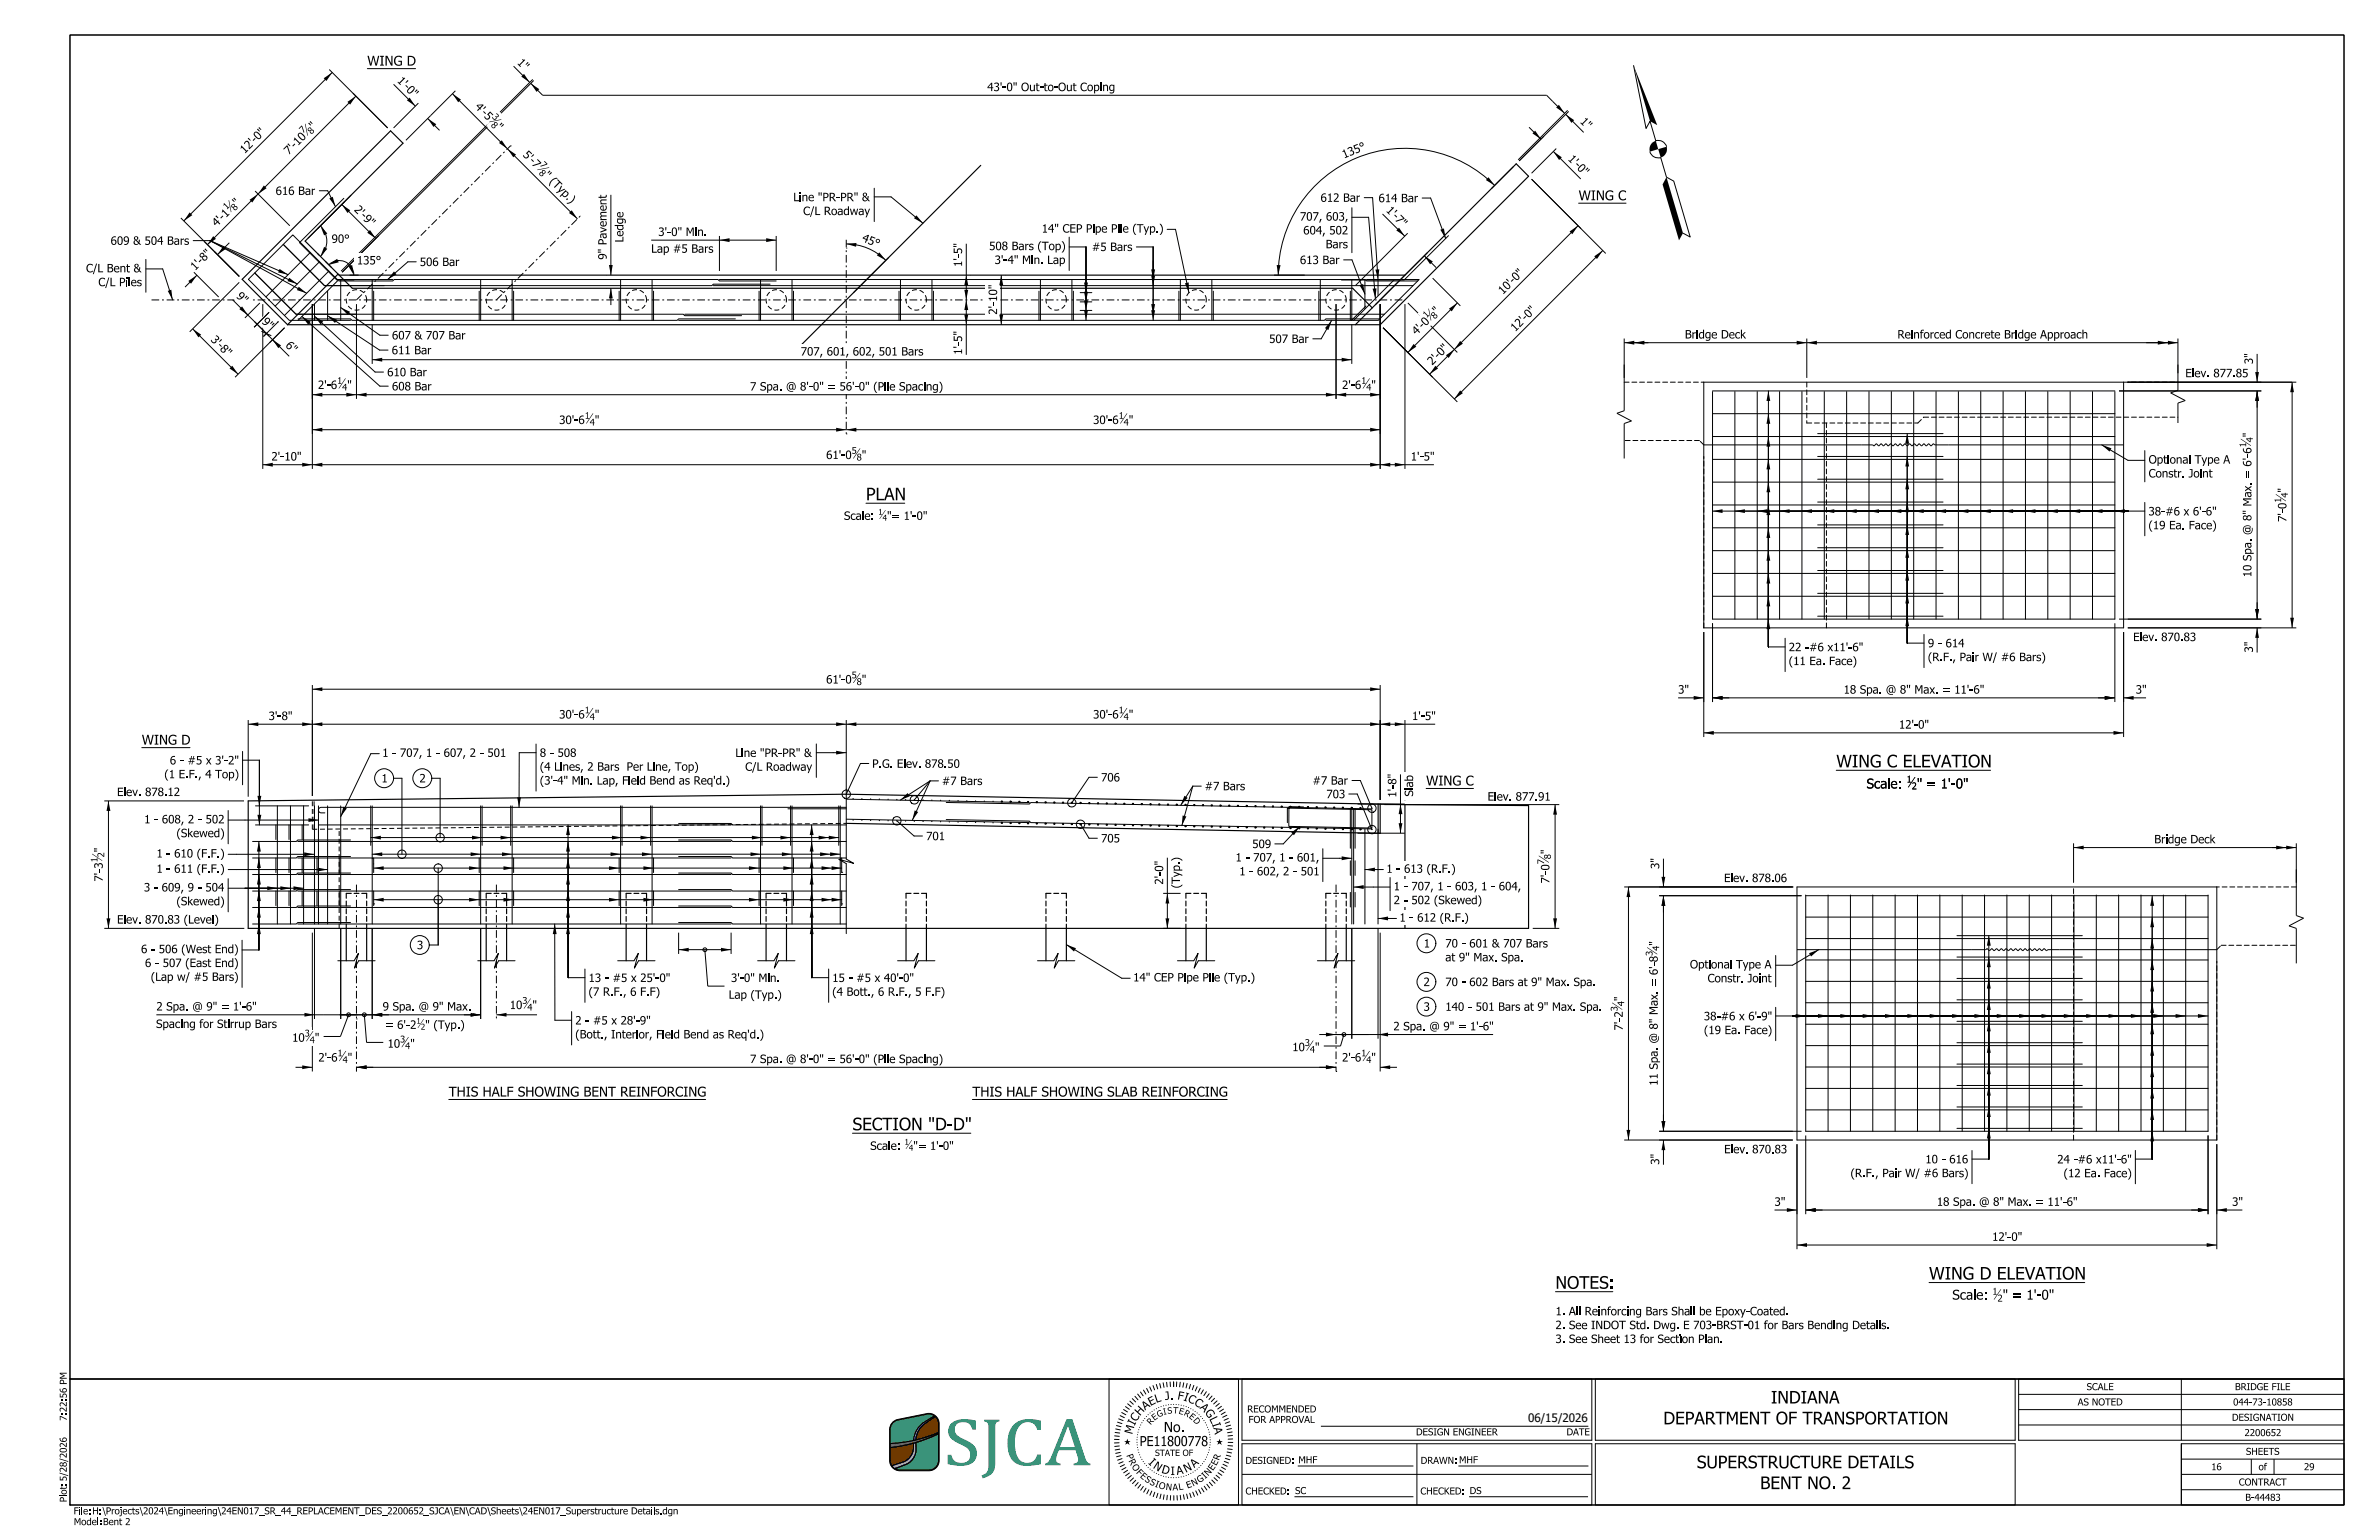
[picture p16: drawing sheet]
<svg xmlns="http://www.w3.org/2000/svg" width="864mm" height="559mm" viewBox="0 0 864 559" stroke-linecap="round" stroke-linejoin="round" font-family="sans-serif">
<defs><g id="words">
<text font-size="16.7" fill="#009695" x="342.6" y="531.7">SJCA</text>
<g font-size="4.6">
<text x="314.4" y="181.5">PLAN</text>
<text x="666.6" y="278.5">WING C ELEVATION</text>
<text x="309.5" y="410.1">SECTION &quot;D-D&quot;</text>
<text x="564.6" y="467.6">NOTES:</text>
<text x="700.3" y="464.3">WING D ELEVATION</text>
<text x="642.9" y="509.3">INDIANA</text>
<text x="603.8" y="516.8">DEPARTMENT OF TRANSPORTATION</text>
<text x="616" y="532.8">SUPERSTRUCTURE DETAILS</text>
<text x="639" y="540.3">BENT NO. 2</text>
</g>
<text font-size="4.2" x="554.7" y="516.1">06/15/2026</text>
<g font-size="3.7">
<text x="422.5" y="519.6">No.</text>
<text x="413.7" y="524.7">PE11800778</text>
</g>
<g font-size="3.6">
<text x="133.3" y="23.8">WING D</text>
<text x="573.1" y="72.7">WING C</text>
<text x="51.5" y="270.2">WING D</text>
<text x="517.7" y="285">WING C</text>
<text x="677.6" y="286.1">Scale:</text>
<text x="695.8" y="286.1">&quot; = 1'-0&quot;</text>
<text x="162.9" y="397.9">THIS HALF SHOWING BENT REINFORCING</text>
<text x="353" y="397.9">THIS HALF SHOWING SLAB REINFORCING</text>
<text x="708.7" y="471.6">Scale:</text>
<text x="727" y="471.6">&quot; = 1'-0&quot;</text>
</g>
<g font-size="3">
<text x="187.5" y="22.9" transform="rotate(45 187.5 22.9)">1 &quot;</text>
<text x="144" y="29.5" transform="rotate(45 144 29.5)">1 '-0 &quot;</text>
<text x="358.4" y="33.1">43'-0&quot; Out-to-Out Coping</text>
<text x="172.2" y="39" transform="rotate(45 172.2 39)">4 '-5</text>
<text x="113.9" y="47.2" transform="rotate(-45 113.9 47.2)">&quot;</text>
<text x="179.7" y="46.5" transform="rotate(45 179.7 46.5)">&quot;</text>
<text x="573.3" y="44.3" transform="rotate(45 573.3 44.3)">1 &quot;</text>
<text x="109.7" y="51.4" transform="rotate(-45 109.7 51.4)">0</text>
<text x="88.8" y="55.9" transform="rotate(-45 88.8 55.9)">1</text>
<text x="90.4" y="54.3" transform="rotate(-45 90.4 54.3)">2 '-0 &quot;</text>
<text x="104.8" y="56.3" transform="rotate(-45 104.8 56.3)">7 '-1</text>
<text x="189.6" y="56.4" transform="rotate(45 189.6 56.4)">5 '-7</text>
<text x="487.8" y="57.6" transform="rotate(-22 487.8 57.6)">1</text>
<text x="490" y="56.7" transform="rotate(-23 490 56.7)">3</text>
<text x="492.1" y="55.8" transform="rotate(-22 492.1 55.8)">5 °</text>
<text x="569" y="57.9" transform="rotate(45 569 57.9)">1 '-0 &quot;</text>
<text x="197.1" y="63.9" transform="rotate(45 197.1 63.9)">&quot; ( T y p .)</text>
<text x="100.1" y="70.7">616 Bar</text>
<text x="86.2" y="75" transform="rotate(-45 86.2 75)">&quot;</text>
<text x="128.3" y="76.3" transform="rotate(45 128.3 76.3)">2 '-9 &quot;</text>
<text x="288" y="73">Line &quot;PR-PR&quot; &amp;</text>
<text x="479.4" y="73.2">612 Bar</text>
<text x="500.4" y="73.4">614 Bar</text>
<text x="502.9" y="76.6" transform="rotate(45 502.9 76.6)">1 '-7 &quot;</text>
<text x="78.7" y="82.5" transform="rotate(-45 78.7 82.5)">4 '-1</text>
<text x="291.6" y="78">C/L Roadway</text>
<text x="471.9" y="80">707, 603,</text>
<text x="40.2" y="88.8">609 &amp; 504 Bars</text>
<text x="120.4" y="88.1">90°</text>
<text x="226.3" y="88" transform="rotate(-90 226.3 88)">Ledge</text>
<text x="239" y="85.6">3'-0&quot; Min.</text>
<text x="312.6" y="87.4" transform="rotate(22 312.6 87.4)">4</text>
<text x="314.8" y="88.3" transform="rotate(22 314.8 88.3)">5 °</text>
<text x="378.1" y="84.4">14&quot; CEP Pipe Pile (Typ.)</text>
<text x="473" y="85.1">604, 502</text>
<text x="129.5" y="96">135°</text>
<text x="220.2" y="94.2" transform="rotate(-90 220.2 94.2)">9&quot; Pavement</text>
<text x="236.4" y="91.7">Lap #5 Bars</text>
<text x="359.1" y="90.8">508 Bars (Top)</text>
<text x="361.1" y="95.8">3'-4&quot; Min. Lap</text>
<text x="396.4" y="91.1">#5 Bars</text>
<text x="471.9" y="95.8">613 Bar</text>
<text x="481.2" y="90.1">Bars</text>
<text x="31.2" y="98.8">C/L Bent &amp;</text>
<text x="70.8" y="98.3" transform="rotate(-45 70.8 98.3)">1 '-8 &quot;</text>
<text x="152.4" y="96.5">506 Bar</text>
<text x="349.2" y="96.9" transform="rotate(-90 349.2 96.9)">1'-5&quot;</text>
<text x="35.5" y="103.9">C/L Piles</text>
<text x="85.5" y="107.7" transform="rotate(45 85.5 107.7)">9 &quot;</text>
<text x="545.5" y="107.1" transform="rotate(-45 545.5 107.1)">1</text>
<text x="547.2" y="105.4" transform="rotate(-45 547.2 105.4)">0 '-0 &quot;</text>
<text x="94.8" y="117" transform="rotate(45 94.8 117)">9 &quot;</text>
<text x="361.9" y="114.2" transform="rotate(-90 361.9 114.2)">2'-10&quot;</text>
<text x="521.8" y="114.3" transform="rotate(-45 521.8 114.3)">&quot;</text>
<text x="551.6" y="118.9" transform="rotate(-45 551.6 118.9)">2 '-0 &quot;</text>
<text x="76.3" y="123.5" transform="rotate(45 76.3 123.5)">3 '-8 &quot;</text>
<text x="103.4" y="125.6" transform="rotate(45 103.4 125.6)">6 &quot;</text>
<text x="142.3" y="123.2">607 &amp; 707 Bar</text>
<text x="460.7" y="124.5">507 Bar</text>
<text x="514.2" y="121.8" transform="rotate(-45 514.2 121.8)">4 '-0</text>
<text x="550" y="120.5" transform="rotate(-45 550 120.5)">1</text>
<text x="611.6" y="122.8">Bridge Deck</text>
<text x="688.8" y="122.8">Reinforced Concrete Bridge Approach</text>
<text x="142.2" y="128.6">611 Bar</text>
<text x="290.7" y="129">707, 601, 602, 501 Bars</text>
<text x="349.2" y="128.7" transform="rotate(-90 349.2 128.7)">1'-5&quot;</text>
<text x="140.6" y="136.5">610 Bar</text>
<text x="519.9" y="132.7" transform="rotate(-45 519.9 132.7)">2 '-0 &quot;</text>
<text x="793.3" y="136.9">Elev. 877.85</text>
<text x="115.4" y="141.2">2'-6</text>
<text x="142.3" y="141.7">608 Bar</text>
<text x="272.3" y="141.7">7 Spa. @ 8'-0&quot; = 56'-0&quot; (Pile Spacing)</text>
<text x="487.2" y="141.2">2'-6</text>
<text x="203" y="153.9">30'-6</text>
<text x="396.8" y="153.9">30'-6</text>
<text x="98.5" y="167.1">2'-10&quot;</text>
<text x="299.9" y="166.6">61'-0</text>
<text x="512.1" y="167.1">1'-5&quot;</text>
<text x="780" y="173.3">Constr. Joint</text>
<text x="780" y="168.2">Optional Type A</text>
<text x="306.4" y="188.6">Scale:</text>
<text x="322" y="188.6">&quot;= 1'-0&quot;</text>
<text x="779.9" y="187">38-#6 x 6'-6&quot;</text>
<text x="830" y="189.4" transform="rotate(-90 830 189.4)">7'-0</text>
<text x="779.9" y="192.1">(19 Ea. Face)</text>
<text x="817.3" y="209.5" transform="rotate(-90 817.3 209.5)">10 Spa. @ 8&quot; Max. = 6'-6</text>
<text x="774.3" y="232.6">Elev. 870.83</text>
<text x="649.3" y="236.3">22 -#6 x11'-6&quot;</text>
<text x="699.8" y="239.9">(R.F., Pair W/ #6 Bars)</text>
<text x="699.8" y="234.9">9 - 614</text>
<text x="649.3" y="241.3">(11 Ea. Face)</text>
<text x="299.9" y="248">61'-0</text>
<text x="669.2" y="251.7">18 Spa. @ 8&quot; Max. = 11'-6&quot;</text>
<text x="97.5" y="261.3">3'-8&quot;</text>
<text x="203" y="260.7">30'-6</text>
<text x="396.8" y="260.7">30'-6</text>
<text x="512.6" y="261.3">1'-5&quot;</text>
<text x="689.3" y="264.4">12'-0&quot;</text>
<text x="138.7" y="274.6">1 - 707, 1 - 607,2 - 501</text>
<text x="196" y="274.6">8 - 508</text>
<text x="266.9" y="274.7">Line &quot;PR-PR&quot; &amp;</text>
<text x="61.6" y="277.4">6 - #5 x 3'-2&quot;</text>
<text x="196" y="279.7">(4 Lines, 2 Bars</text>
<text x="227.9" y="279.7">Per Line, Top)</text>
<text x="270.4" y="279.7">C/L Roadway</text>
<text x="316.6" y="278.6">P.G. Elev. 878.50</text>
<text x="59.7" y="282.4">(1 E.F., 4 Top)</text>
<text x="138.5" y="283.9">1</text>
<text x="152.2" y="283.9">2</text>
<text x="196" y="284.7">(3'-4&quot; Min. Lap, Field Bend as Req'd.)</text>
<text x="341.9" y="284.9">#7 Bars</text>
<text x="399.7" y="283.6">706</text>
<text x="437.3" y="286.8">#7 Bars</text>
<text x="476.4" y="284.7">#7 Bar</text>
<text x="42.5" y="288.9">Elev. 878.12</text>
<text x="481.5" y="289.6">703</text>
<text x="506.9" y="289.4" transform="rotate(-90 506.9 289.4)">1'-8&quot;</text>
<text x="513" y="289.1" transform="rotate(-90 513 289.1)">Slab</text>
<text x="540" y="290.5">Elev. 877.91</text>
<text x="52.3" y="298.8">1 - 608, 2 - 502</text>
<text x="64" y="303.8">(Skewed)</text>
<text x="336.2" y="304.9">701</text>
<text x="399.7" y="305.7">705</text>
<text x="56.8" y="311.2">1 - 610 (F.F.)</text>
<text x="454.6" y="307.7">509</text>
<text x="782" y="306">Bridge Deck</text>
<text x="56.8" y="316.7">1 - 611 (F.F.)</text>
<text x="448.5" y="312.6">1 - 707, 1 - 601,</text>
<text x="449.8" y="317.6">1 - 602, 2 - 501</text>
<text x="503.3" y="316.7">1 - 613 (R.F.)</text>
<text x="37.3" y="319.9" transform="rotate(-90 37.3 319.9)">7'-3</text>
<text x="52.2" y="323.5">3 - 609, 9 - 504</text>
<text x="422.2" y="321" transform="rotate(-90 422.2 321)">2'-0&quot;</text>
<text x="428.3" y="322.3" transform="rotate(-90 428.3 322.3)">(Typ.)</text>
<text x="505.9" y="323.1">1 - 707, 1 - 603, 1 - 604,</text>
<text x="562.4" y="320.6" transform="rotate(-90 562.4 320.6)">7'-0</text>
<text x="625.8" y="320.1">Elev. 878.06</text>
<text x="64" y="328.5">(Skewed)</text>
<text x="505.9" y="328.1">2 - 502 (Skewed)</text>
<text x="42.5" y="335.1">Elev. 870.83 (Level)</text>
<text x="508" y="334.4">1 - 612 (R.F.)</text>
<text x="51.2" y="345.9">6 - 506 (West End)</text>
<text x="151.4" y="344.4">3</text>
<text x="516.8" y="343.8">1</text>
<text x="524.7" y="343.8">70 - 601 &amp; 707 Bars</text>
<text x="52.6" y="350.9">6 - 507 (East End)</text>
<text x="524.7" y="348.8">at 9&quot; Max. Spa.</text>
<text x="613.5" y="351.4">Optional Type A</text>
<text x="54.7" y="355.9">(Lap w/ #5 Bars)</text>
<text x="213.7" y="356.3">13 - #5 x 25'-0&quot;</text>
<text x="265.4" y="356.3">3'-0&quot; Min.</text>
<text x="302.1" y="356.3">15 - #5 x 40'-0&quot;</text>
<text x="411.3" y="356.1">14&quot; CEP Pipe Pile (Typ.)</text>
<text x="516.8" y="357.8">2</text>
<text x="524.7" y="357.8">70 - 602 Bars at 9&quot; Max. Spa.</text>
<text x="619.9" y="356.4">Constr. Joint</text>
<text x="213.7" y="361.3">(7 R.F., 6 F.F)</text>
<text x="264.5" y="362.4">Lap (Typ.)</text>
<text x="302.1" y="361.3">(4 Bott., 6 R.F., 5 F.F)</text>
<text x="56.8" y="366.7">2 Spa. @ 9&quot; = 1'-6&quot;</text>
<text x="138.9" y="366.7">9 Spa. @ 9&quot; Max.</text>
<text x="185" y="366.1">10</text>
<text x="208.8" y="371.8">2 - #5 x 28'-9&quot;</text>
<text x="516.8" y="366.8">3</text>
<text x="524.7" y="366.8">140 - 501 Bars at 9&quot; Max. Spa.</text>
<text x="618.5" y="370.2">38-#6 x 6'-9&quot;</text>
<text x="56.6" y="373">Spacing for Stirrup Bars</text>
<text x="106" y="378">10</text>
<text x="139.8" y="373.3">= 6'-2</text>
<text x="154.3" y="373.3">&quot; (Typ.)</text>
<text x="208.8" y="376.8">(Bott., Interior, Field Bend as Req'd.)</text>
<text x="505.8" y="373.9">2 Spa. @ 9&quot; = 1'-6&quot;</text>
<text x="589.1" y="373.9" transform="rotate(-90 589.1 373.9)">7'-2</text>
<text x="618.5" y="375.2">(19 Ea. Face)</text>
<text x="140.7" y="380.2">10</text>
<text x="469.1" y="381.4">10</text>
<text x="115.6" y="385.2">2'-6</text>
<text x="272.3" y="385.7">7 Spa. @ 8'-0&quot; = 56'-0&quot; (Pile Spacing)</text>
<text x="487.2" y="385.2">2'-6</text>
<text x="601.8" y="394" transform="rotate(-90 601.8 394)">11 Spa. @ 8&quot; Max. = 6'-8</text>
<text x="315.9" y="417.2">Scale:</text>
<text x="331.5" y="417.2">&quot;= 1'-0&quot;</text>
<text x="625.9" y="418.5">Elev. 870.83</text>
<text x="698.9" y="422.1">10 - 616</text>
<text x="746.8" y="422.2">24 -#6 x11'-6&quot;</text>
<text x="671.8" y="427.2">(R.F., Pair W/ #6 Bars)</text>
<text x="749.1" y="427.2">(12 Ea. Face)</text>
<text x="703.1" y="437.5">18 Spa. @ 8&quot; Max. = 11'-6&quot;</text>
<text x="723.2" y="450.2">12'-0&quot;</text>
<text x="564.6" y="477.3">1. All Reinforcing Bars Shall be Epoxy-Coated.</text>
<text x="564.6" y="482.3">2. See INDOT Std. Dwg. E 703-BRST-01 for Bars Bending Details.</text>
<text x="564.6" y="487.3">3. See Sheet 13 for Section Plan.</text>
<text x="419.7" y="509.1" transform="rotate(-18 419.7 509.1)">L</text>
<text x="423" y="508" transform="rotate(-6 423 508)">J</text>
<text x="424.7" y="507.8" transform="rotate(1 424.7 507.8)">.</text>
<text x="427.3" y="507.8" transform="rotate(11 427.3 507.8)">F</text>
<text x="429.4" y="508.1" transform="rotate(19 429.4 508.1)">I</text>
<text x="431" y="508.5" transform="rotate(25 431 508.5)">C</text>
<text x="433.3" y="509.5" transform="rotate(35 433.3 509.5)">C</text>
<text x="413.8" y="513.9" transform="rotate(-48 413.8 513.9)">H</text>
<text x="415.7" y="511.8" transform="rotate(-37 415.7 511.8)">A</text>
<text x="417.7" y="510.2" transform="rotate(-27 417.7 510.2)">E</text>
<text x="435.4" y="510.9" transform="rotate(44 435.4 510.9)">A</text>
<text x="437.2" y="512.6" transform="rotate(54 437.2 512.6)">G</text>
<text x="438.9" y="514.9" transform="rotate(64 438.9 514.9)">L</text>
<text x="411" y="520.6" transform="rotate(-75 411 520.6)">M</text>
<text x="411.8" y="517.5" transform="rotate(-63 411.8 517.5)">I</text>
<text x="412.5" y="516.1" transform="rotate(-57 412.5 516.1)">C</text>
<text x="439.9" y="516.7" transform="rotate(72 439.9 516.7)">I</text>
<text x="440.5" y="518.2" transform="rotate(78 440.5 518.2)">A</text>
<text x="416.7" y="531" transform="rotate(44 416.7 531)">I</text>
<text x="418.4" y="532.6" transform="rotate(33 418.4 532.6)">N</text>
<text x="433.6" y="532.7" transform="rotate(-43 433.6 532.7)">A</text>
<text x="421.4" y="534.4" transform="rotate(16 421.4 534.4)">D</text>
<text x="424.9" y="535.2">I</text>
<text x="427.3" y="535.2" transform="rotate(-11 427.3 535.2)">A</text>
<text x="430.5" y="534.5" transform="rotate(-26 430.5 534.5)">N</text>
</g>
<g font-size="2.5">
<text x="692.1" y="283.9">1</text>
<text x="723.2" y="469.8">1</text>
<text x="725.1" y="472.3">2</text>
<text x="754.2" y="510">AS NOTED</text>
<text x="757.5" y="504.4">SCALE</text>
<text x="810.6" y="510">044-73-10858</text>
<text x="811.3" y="504.4">BRIDGE FILE</text>
<text x="24.2" y="515.6" transform="rotate(-90 24.2 515.6)">7:22:56 PM</text>
<text x="452.7" y="512.5">RECOMMENDED</text>
<text x="810.2" y="515.5">DESIGNATION</text>
<text x="453.2" y="516.3">FOR APPROVAL</text>
<text x="514" y="520.8">DESIGN ENGINEER</text>
<text x="568.7" y="520.8">DATE</text>
<text x="814.8" y="521.1">2200652</text>
<text x="815.3" y="527.9">SHEETS</text>
<text x="452.1" y="531.2">DESIGNED:MHF</text>
<text x="515.7" y="531.2">DRAWN:MHF</text>
<text x="802.7" y="533.5">16</text>
<text x="819.9" y="533.5">of</text>
<text x="836.4" y="533.5">29</text>
<text x="812.7" y="539">CONTRACT</text>
<text x="24.2" y="545.1" transform="rotate(-90 24.2 545.1)">Plot:5/28/2026</text>
<text x="452.1" y="542.3">CHECKED: SC</text>
<text x="515.6" y="542.3">CHECKED: DS</text>
<text x="815" y="544.6">B-44483</text>
<text x="26.7" y="549.5">File:H:\Projects\2024\Engineering\24EN017_SR_44_REPLACEMENT_DES_2200652_SJCA\EN\CAD\Sheets\24EN017_Superstructure Details.dgn</text>
<text x="26.8" y="553.4">Model:</text>
<text x="37.4" y="553.4">Bent 2</text>
</g>
<g font-size="2.4">
<text x="178" y="45.6" transform="rotate(45 178 45.6)">8</text>
<text x="178.4" y="42.6" transform="rotate(45 178.4 42.6)">3</text>
<text x="110" y="48.5" transform="rotate(-45 110 48.5)">7</text>
<text x="113" y="48.9" transform="rotate(-45 113 48.9)">8</text>
<text x="195.4" y="63" transform="rotate(45 195.4 63)">8</text>
<text x="195.8" y="60" transform="rotate(45 195.8 60)">7</text>
<text x="82.3" y="76.2" transform="rotate(-45 82.3 76.2)">1</text>
<text x="85.3" y="76.6" transform="rotate(-45 85.3 76.6)">8</text>
<text x="517.8" y="115.5" transform="rotate(-45 517.8 115.5)">1</text>
<text x="520.9" y="115.9" transform="rotate(-45 520.9 115.9)">8</text>
<text x="122.4" y="139.3">1</text>
<text x="124.2" y="141.7">4</text>
<text x="494.1" y="139.3">1</text>
<text x="496" y="141.7">4</text>
<text x="212.2" y="152">1</text>
<text x="214.1" y="154.4">4</text>
<text x="406.1" y="152">1</text>
<text x="407.9" y="154.4">4</text>
<text x="817.8" y="160.5" transform="rotate(-90 817.8 160.5)">4</text>
<text x="309.2" y="164.7">5</text>
<text x="311" y="167.1">8</text>
<text x="815.4" y="162.3" transform="rotate(-90 815.4 162.3)">1</text>
<text x="828.1" y="182.4" transform="rotate(-90 828.1 182.4)">1</text>
<text x="830.5" y="180.6" transform="rotate(-90 830.5 180.6)">4</text>
<text x="309.2" y="246.1">5</text>
<text x="212.2" y="258.8">1</text>
<text x="214.1" y="261.3">4</text>
<text x="406.1" y="258.8">1</text>
<text x="407.9" y="261.3">4</text>
<text x="37.8" y="311.1" transform="rotate(-90 37.8 311.1)">2</text>
<text x="563" y="311.8" transform="rotate(-90 563 311.8)">8</text>
<text x="35.4" y="312.9" transform="rotate(-90 35.4 312.9)">1</text>
<text x="560.5" y="313.6" transform="rotate(-90 560.5 313.6)">7</text>
<text x="599.9" y="346.9" transform="rotate(-90 599.9 346.9)">3</text>
<text x="602.3" y="345" transform="rotate(-90 602.3 345)">4</text>
<text x="189.6" y="364.2">3</text>
<text x="589.6" y="365.1" transform="rotate(-90 589.6 365.1)">4</text>
<text x="191.4" y="366.7">4</text>
<text x="587.2" y="366.9" transform="rotate(-90 587.2 366.9)">3</text>
<text x="110.6" y="376.1">3</text>
<text x="112.4" y="378.5">4</text>
<text x="122.5" y="383.3">1</text>
<text x="145.2" y="378.3">3</text>
<text x="147.1" y="380.7">4</text>
<text x="473.7" y="379.5">3</text>
<text x="475.5" y="382">4</text>
<text x="494.1" y="383.3">1</text>
<text x="124.4" y="385.7">4</text>
<text x="496" y="385.7">4</text>
<text x="408.8" y="528.1" transform="rotate(70 408.8 528.1)">P</text>
<text x="409.6" y="530.1" transform="rotate(63 409.6 530.1)">R</text>
<text x="410.7" y="532.2" transform="rotate(56 410.7 532.2)">O</text>
<text x="440.3" y="533.8" transform="rotate(-56 440.3 533.8)">E</text>
<text x="441.5" y="532" transform="rotate(-62 441.5 532)">E</text>
<text x="442.5" y="530.1" transform="rotate(-69 442.5 530.1)">R</text>
<text x="412.3" y="534.5" transform="rotate(47 412.3 534.5)">F</text>
<text x="413.7" y="535.9" transform="rotate(41 413.7 535.9)">E</text>
<text x="415.3" y="537.3" transform="rotate(34 415.3 537.3)">S</text>
<text x="417.1" y="538.5" transform="rotate(27 417.1 538.5)">S</text>
<text x="420.4" y="540" transform="rotate(15 420.4 540)">O</text>
<text x="433.1" y="539.4" transform="rotate(-26 433.1 539.4)">N</text>
<text x="435.4" y="538.2" transform="rotate(-34 435.4 538.2)">G</text>
<text x="437.5" y="536.7" transform="rotate(-43 437.5 536.7)">I</text>
<text x="438.6" y="535.7" transform="rotate(-47 438.6 535.7)">N</text>
<text x="423.1" y="540.6" transform="rotate(6 423.1 540.6)">N</text>
<text x="425.7" y="540.9" transform="rotate(-2 425.7 540.9)">A</text>
<text x="431.1" y="540.1" transform="rotate(-19 431.1 540.1)">E</text>
</g>
<g font-size="2.3">
<text x="419" y="515.6" transform="rotate(-37 419 515.6)">E</text>
<text x="420.5" y="514.4" transform="rotate(-26 420.5 514.4)">G</text>
<text x="422.5" y="513.4" transform="rotate(-13 422.5 513.4)">I</text>
<text x="423.9" y="513" transform="rotate(-5 423.9 513)">S</text>
<text x="425.8" y="512.8" transform="rotate(6 425.8 512.8)">T</text>
<text x="427.7" y="512.9" transform="rotate(17 427.7 512.9)">E</text>
<text x="429.6" y="513.4" transform="rotate(28 429.6 513.4)">R</text>
<text x="431.4" y="514.3" transform="rotate(39 431.4 514.3)">E</text>
<text x="432.9" y="515.5" transform="rotate(50 432.9 515.5)">D</text>
<text x="417.7" y="517.2" transform="rotate(-48 417.7 517.2)">R</text>
<text x="419.3" y="528.3">STATE OF</text>
</g>
<g font-size="2.1">
<text x="318.8" y="186.8">1</text>
<text x="320.4" y="188.9">4</text>
<text x="151.1" y="371.5">1</text>
<text x="152.7" y="373.6">2</text>
<text x="328.3" y="415.4">1</text>
<text x="329.9" y="417.5">4</text>
</g>
</g></defs>
<path d="M124.8 72l-16.1 16.1 13.6 13.5h6.2M525.8 85.5l-16.1 16.1h-22.7" fill="none" stroke="#000" stroke-width=".36"/>
<g fill="#fff">
<path d="M125.1 381.1h3.6v5.2h-3.6z"/>
<path d="M123.3 382.2h3.9v4.6h-3.9z"/>
<path d="M121.5 379.8h3.7v4.6h-3.7z"/>
<path d="M114.5 381.1h9v5.2h-9z"/>
</g>
<path d="M109.7 386.6l3.7 .7-3.7 .6zM125.4 381.4h.3l-2.4 3.6h-.3zM129.4 387.3l3.7-.7v1.3z" fill="#000"/>
<path d="M113.4 338.4v50.4M107.3 387.3h6.1M129.4 387.3h6.1" fill="none" stroke="#000" stroke-width=".36"/>
<g fill="#fff">
<path d="M496.7 381.1h3.6v5.2h-3.6z"/>
<path d="M494.9 382.2h3.9v4.6h-3.9z"/>
<path d="M493.1 379.8h3.7v4.6h-3.7z"/>
<path d="M486.1 381.1h9v5.2h-9z"/>
</g>
<g fill="#000">
<path d="M481.3 386.6l3.7 .7-3.7 .6zM497.1 381.4h.2l-2.4 3.6h-.3zM501 387.3l3.6-.7v1.3z"/>
<path d="M118 382h.5l-.1 1.2h-.3z" fill-rule="evenodd"/>
<path d="M126.4 382h.5l-.1 1.2h-.3z" fill-rule="evenodd"/>
<path d="M127.2 382h.4v1.2h-.3z" fill-rule="evenodd"/>
<path d="M489.7 382h.4l-.1 1.2h-.2z" fill-rule="evenodd"/>
<path d="M498 382h.5l-.1 1.2h-.3z" fill-rule="evenodd"/>
<path d="M498.8 382h.5l-.2 1.2h-.2z" fill-rule="evenodd"/>
</g>
<g fill="none" stroke="#000" stroke-width=".36">
<path d="M25.4 12.7h825.5v533.4h-825.5zM25.4 12.7h825.5v487.7h-825.5zM501 338.4v50.4M478.9 387.3h6.1M485 388.8h.1M501 387.3h6.1M25.4 500.4h825.5M25.4 500.4h825.5v45.7h-825.5zM324.2 515.9l1.7-.8 10.5-2.2a3.8 3.8 0 0 1 4.5 3.7v13.3a3.7 3.7 0 0 1-3.7 3.8h-10.5a3.7 3.7 0 0 1-3.8-3.8l.1-11.8 .4-1.2zM324.3 516.4l1.7-.9 10.5-2.1a3.3 3.3 0 0 1 4 3.2v13.3a3.3 3.3 0 0 1-3.3 3.4h-10.5a3.3 3.3 0 0 1-3.3-3.4v-11.2l.2-1.3zM338.8 513.7a16.5 16.5 0 0 0-5.3 3.8l-1.4 2.3-.7 2.7M339.5 514.2l-3.5 2.5a7.5 7.5 0 0 0-3.3 5.5"/>
<path d="M340.5 519.6a52.1 52.1 0 0 1-17.1 4M402.6 500.4h47v45.7h-47zM450.8 500.4h127v22.2h-127zM479.5 517.5h97.1M579.1 500.4h152.4v22.2h-152.4zM732.8 511.5h118.1M732.8 506h118.1M732.8 517.1h118.1M732.8 500.4h118.1v22.2h-118.1zM791.8 500.4v22.2M323.4 524a52.1 52.1 0 0 0 17.1-3.9 52.9 52.9 0 0 1-17.1 4.9M323.6 524.4l1.7-.2-1.2 .3-.5 .1z"/>
<path d="M326.9 524l1.6-.1zM330 523.5l1.4-.2zM331.4 523.9a5.6 5.6 0 0 1-3.7 6.4l-3.9 1.3M331.8 523.8a6.1 6.1 0 0 1-4 6.9l-3.8 1.3M332.2 522.3a8.2 8.2 0 0 1 3.5-6l3.5-2.3a16.8 16.8 0 0 0-5.4 3.7l-1.3 2.2-.7 2.5M332.2 523.7l.1 2a5.8 5.8 0 0 1-3.7 5.5l-3.8 1.5M332.7 523.6v2.1a6.2 6.2 0 0 1-3.9 5.9l-3.5 1.4M332.7 522.9l1.3-.3zM335.2 522.1l1.2-.3zM337.4 521.4l1.1-.4zM340.5 520.6a52.8 52.8 0 0 1-17.1 4.9M450.8 523.9h127v22.2h-127z"/>
<path d="M450.8 535h127M471.1 532h42M514.3 523.9v22.2M529.4 532h47.2M579.1 523.9h152.4v22.2h-152.4zM791.8 523.9h59.1v22.2h-59.1zM791.8 523.9v22.2M791.8 535h59.1M791.8 529.4h59.1M817.2 529.4v5.6M825.5 529.4v5.6M469.9 543.1h43.2"/>
<path d="M533.3 543.1h43.2M791.8 540.6h59.1"/>
</g>
<path d="M332.7 523.6l7.8-3v9.3a3.3 3.3 0 0 1-3.3 3.4h-10.5l-1.4-.3 3.5-1.4a6.2 6.2 0 0 0 3.9-5.9z" fill-rule="evenodd" fill="#4ca04b"/>
<g fill="#703900">
<path d="M323.4 525.5l8-1.6a5.6 5.6 0 0 1-3.7 6.4l-3.9 1.3-.4-1.4z" fill-rule="evenodd"/>
<path d="M334.8 517.7l4.7-3.5 .9 1.8 .1 3.6-7.8 2.6a7.6 7.6 0 0 1 2.1-4.5z" fill-rule="evenodd"/>
</g>
<path d="M323.4 524v1a53.2 53.2 0 0 0 17.1-4.9l-4.1 1.5-4.3 1.2zM326.9 524l1.6-.1zM332.7 522.9l1.3-.3zM335.2 522.1l1.2-.3zM337.4 521.4l1.1-.4zM330 523.5l1.4-.2zM323.6 524.4l1.7-.2-1.1 .3-.6 .1z" fill-rule="evenodd" fill="#696969"/>
<g fill="#807fff">
<path d="M331.8 523.8l.4-.1-.1 3.7a5.9 5.9 0 0 1-3.5 3.8l-3.8 1.5-.8-.7 3.8-1.3a5.9 5.9 0 0 0 4-5.6z" fill-rule="evenodd"/>
<path d="M334.3 517.3l4.9-3.3-3.5 2.3a8.2 8.2 0 0 0-3.5 6l-.4 .1 .6-2.2 .7-1.4z" fill-rule="evenodd"/>
</g>
<g fill="#feff00">
<path d="M323.6 524.4l1.7-.2-1.1 .3-.6 .1z" fill-rule="evenodd"/>
<path d="M326.9 524l1.6-.1z" fill-rule="evenodd"/>
<path d="M330 523.5l1.4-.2z" fill-rule="evenodd"/>
<path d="M332.7 522.9l1.3-.3z" fill-rule="evenodd"/>
<path d="M335.2 522.1l1.2-.3z" fill-rule="evenodd"/>
<path d="M337.4 521.4l1.1-.4z" fill-rule="evenodd"/>
</g>
<g fill="#000">
<path d="M324 516.1l-.7 1.1-.4 1.2v11.5a3.7 3.7 0 0 0 3.8 3.8h10.5a3.7 3.7 0 0 0 3.7-3.8v-13.3a3.7 3.7 0 0 0-4.5-3.7l-10.8 2.2zM324.3 516.4l1.5-.9 10.7-2.1a3.3 3.3 0 0 1 4 3.2v13.3a3.3 3.3 0 0 1-3.3 3.4h-10.5a3.3 3.3 0 0 1-3.3-3.4v-11.6z" fill-rule="evenodd"/>
<path d="M334 517l4.8-3.3 .4 .3-3.4 2.1a8.6 8.6 0 0 0-4 6.3l-.4 .1 .6-2.4 .7-1.5z" fill-rule="evenodd"/>
<path d="M323.4 523.6a52.3 52.3 0 0 0 17.1-4v.5l-1.7 .7-6.7 2-6.9 1.1-1.8 .1z" fill-rule="evenodd"/>
<path d="M331.4 523.9l.4-.1v1.3a5.9 5.9 0 0 1-4 5.6l-3.8 1.3-.2-.4 4.3-1.4a5.6 5.6 0 0 0 3.3-6.3z" fill-rule="evenodd"/>
<path d="M332.2 523.7l.5-.1v2.1a6.1 6.1 0 0 1-3.9 5.9l-3.5 1.4-.5-.3 3.8-1.5a5.8 5.8 0 0 0 3.7-5.5z" fill-rule="evenodd"/>
<path d="M334.4 517.5l4.8-3.5 .3 .2-3.8 2.7-1.5 1.5a7.7 7.7 0 0 0-1.5 3.8l-.5 .1a8.1 8.1 0 0 1 2.2-4.8z" fill-rule="evenodd"/>
<path d="M323.4 525l8.1-1.5 4.9-1.6 4.1-1.8v.5a53.1 53.1 0 0 1-17.1 4.9z" fill-rule="evenodd"/>
</g>
<path d="M324.4 516.3l1.6-.8 10.5-2.1 1-.1 1.3 .4-3.2 2a8.8 8.8 0 0 0-4.2 6.8l-8 1.1v-5.3l.4-1.3z" fill-rule="evenodd" fill="#4ca04b"/>
<path d="M356 60l-64.9 64.9M122.7 99.4l-18.3 18.4M123.1 99.8h386.9M492 117.8l58.4-58.4 4.5 4.6-53.9 53.8h-396.6M498.2 111.7l-7.2-7.1h-363.1l-17.1-17.1 35.5-35.5-4.5-4.5-53.9 53.9 16.5 16.4" fill="none" stroke="#000" stroke-width=".42"/>
<g fill="none" stroke="#000" stroke-width=".36">
<path d="M112.6 91.6l-16.1 16.1M116 95l-16.1 16.1M119.4 98.4l-16.1 16.1M108.2 115.7h19l.6 .5h118l.5-.5h20.6M114.2 110.4v5.8M118.9 105.7v10.5M123 102h19.6l.5-.6h117.5l.6 .6h20.6M123 101.4l-14.8 14.8M123.7 101.4v14.8M129.2 114h-21.7l-15-14.9 15 14.9h140.5l.6 .5h20.6M135.1 101.4v14.8M135.6 105.7v10.5"/>
<path d="M142.6 101.4h-20.2l-16.1-16.2-16.1 16.2 14.8 14.8h22.2M174 105.7v10.5M174.5 101.4v14.8M185.9 101.4v14.8M186.4 105.7v10.5M224.8 105.7v10.5M225.3 101.4v14.8M236.7 101.4v14.8M237.2 105.7v10.5M248.6 114h254M258.9 103.6h254M261.2 101.4h234.4l.5 .6h18.5"/>
<path d="M275.6 105.7v10.5M276.1 101.4v14.8M279.5 103.1h-20.6l-.5 .5h-140.6l-15-14.9 15 14.9h21.7M287.5 101.4v14.8M288 105.7v10.5M326.4 105.7v10.5M326.9 101.4v14.8M338.3 101.4v14.8M338.8 105.7v10.5M377.2 105.7v10.5M377.7 101.4v14.8M389.1 101.4v14.8"/>
<path d="M389.6 105.7v10.5M428 105.7v10.5M428.5 101.4v14.8M439.9 101.4v14.8M440.4 105.7v10.5M478.8 105.7v10.5M479.3 101.4v14.8M490.2 105.7v10.5M490.7 101.4v14.8M495.5 101.4v10.6M495.9 111l-5.3 5.2M496.1 101.4h19.1l-14.9 14.8h-19"/>
<path d="M500.2 101.4v5.8M500.9 115.7h-19.6l-.5 .5h-234.5M506.2 101.4l-14.8 14.8"/>
</g>
<path d="M133.1 108.8a3.7 3.7 0 0 0-5.4-3.2 3.7 3.7 0 0 0-.4 6.3 3.7 3.7 0 0 0 5.8-2.6v-.5M183.9 108.8a3.7 3.7 0 0 0-5.4-3.2 3.7 3.7 0 0 0-.4 6.3 3.7 3.7 0 0 0 5.8-2.6v-.5M234.7 108.8a3.7 3.7 0 0 0-5.4-3.2 3.7 3.7 0 0 0-.4 6.3 3.7 3.7 0 0 0 5.8-2.6v-.5M285.5 108.8a3.7 3.7 0 0 0-5.4-3.2 3.7 3.7 0 0 0-.4 6.3 3.7 3.7 0 0 0 5.8-2.6v-.5M336.3 108.8a3.7 3.7 0 0 0-5.4-3.2 3.7 3.7 0 0 0-.4 6.3 3.7 3.7 0 0 0 5.8-2.6v-.5M387.1 108.8a3.7 3.7 0 0 0-5.4-3.2 3.7 3.7 0 0 0-.4 6.3 3.7 3.7 0 0 0 5.8-2.6v-.5M437.9 108.8a3.7 3.7 0 0 0-5.4-3.2 3.7 3.7 0 0 0-.4 6.3 3.7 3.7 0 0 0 5.8-2.6v-.5M488.7 108.8a3.7 3.7 0 0 0-5.4-3.2 3.7 3.7 0 0 0-.4 6.3 3.7 3.7 0 0 0 5.8-2.6v-.5" fill="none" stroke="#000" stroke-width=".36" stroke-dasharray="1.8 1" stroke-linecap="butt"/>
<path d="M307.2 87v70.4M55 108.8h455M129.4 108.8l55.9-55.9M180.2 108.8l30.5-30.5" fill="none" stroke="#000" stroke-width=".36" stroke-dasharray="2.8 1 .7 1" stroke-linecap="butt"/>
<g fill="#fff">
<path d="M199.2 60.3l11.5 11.5-3.6 3.6-11.5-11.5z"/>
<path d="M197.1 59.8l2.7 2.7-3.2 3.3-2.7-2.8z"/>
<path d="M197.6 56.8l2.7 2.7-3.2 3.2-2.8-2.7z"/>
<path d="M191.7 52.7l6.3 6.4-3.6 3.7-6.3-6.4z"/>
</g>
<path d="M184.2 54l3.1 2.1-1 1zM195 61.6l4.3-.9 .2 .2-4.3 .8zM207.5 76.3l2.1 3.1-3-2.1z" fill="#000"/>
<path d="M184.2 54l25.4 25.4M185.3 52.9h.1" fill="none" stroke="#000" stroke-width=".36"/>
<g fill="#fff">
<path d="M112.8 42.5l3.7 3.7-2.6 2.5-3.6-3.7z"/>
<path d="M109.8 47.2l2.7-2.7 3.2 3.2-2.7 2.7z"/>
<path d="M106.8 46.7l2.7-2.7 3.2 3.2-2.7 2.8z"/>
<path d="M109.1 46.2l3.6 3.7-7.9 8-3.7-3.7z"/>
<path d="M85.1 70.3l3.6 3.6-2.5 2.5-3.6-3.6z"/>
<path d="M82.1 74.9l2.7-2.7 3.2 3.2-2.7 2.7z"/>
<path d="M81.7 71.9l3.2 3.2-2.6 2.6-3.2-3.2z"/>
<path d="M81.2 74.1l3.7 3.7-6.2 6.2-3.7-3.7z"/>
</g>
<path d="M126.1 37l3.1-2.1-2.1 3.1zM110.7 45l.2-.2 .9 4.3-.2 .2zM83 72.7l.1-.1 .9 4.3-.2 .1zM90.6 72.5l3.1-2.1-2.1 3.1zM95.8 67.3l1 1-3.1 2.1zM77.4 85.7l1 1-3.1 2.1z" fill="#000"/>
<path d="M128.1 33.8l12.6 12.6M129.2 34.9l-53.9 53.9M92.6 69.3l12.6 12.6M74.2 87.7l12.7 12.6" fill="none" stroke="#000" stroke-width=".36"/>
<path d="M94.2 44.7l3.7 3.7-9.1 9.1-3.7-3.7z" fill="#fff"/>
<path d="M119.5 25.2l21.2 21.2M120.6 26.3l-53.9 53.9M65.7 79.1l21.2 21.2" fill="none" stroke="#000" stroke-width=".36"/>
<path d="M117.5 28.4l3.1-2.1-2.1 3.1zM68.8 77.1l1 1-3.1 2.1z" fill="#000"/>
<path d="M74.6 88.7l3.7 3.7-7.5 7.5-3.6-3.7z" fill="#fff"/>
<path d="M70.4 98.8l9 9M71.5 99.9l-4.3 4.3M77.9 91.3l9 9M83.3 88.1l-4.3 4.3" fill="none" stroke="#000" stroke-width=".36"/>
<path d="M81 89.3l1 1-3 2.1zM68.4 102l3.1-2.1-2.1 3z" fill="#000"/>
<g fill="#fff">
<path d="M551 95.8l3.6 3.7-9.1 9.1-3.6-3.7z"/>
<path d="M523.7 123.1l3.7 3.7-7.5 7.4-3.6-3.6z"/>
</g>
<path d="M556 65l17.9 18M572.8 81.9l-53.8 53.9M502.1 118.9l17.9 18M511.1 109.9l17.9 18" fill="none" stroke="#000" stroke-width=".36"/>
<path d="M569.8 84l3-2.1-2 3.1zM521.1 132.7l.9 1-3 2.1zM524.9 128.9l3.1-2.1-2.1 3.1zM530 123.7l1 1-3 2.1z" fill="#000"/>
<g fill="#fff">
<path d="M520.6 109.6l3.7 3.6-2.5 2.6-3.7-3.7z"/>
<path d="M517.6 114.2l2.7-2.7 3.3 3.2-2.8 2.7z"/>
<path d="M517.2 111.2l3.3 3.2-2.7 2.6-3.2-3.2z"/>
<path d="M510.6 119.6l6.3-6.3 3.7 3.7-6.4 6.3z"/>
</g>
<path d="M518.5 112.1l.2-.2 .9 4.3-.2 .2zM526 112l3.1-2.1-2.1 3.1zM513.2 124.8l.9 1-3 2.1z" fill="#000"/>
<path d="M502.1 118.9l10 10.1M520.1 100.9l10 10.1M529.1 109.9l-18 18" fill="none" stroke="#000" stroke-width=".36"/>
<path d="M555.4 109.3l3.7 3.7-9.1 9.1-3.7-3.7z" fill="#fff"/>
<g fill="none" stroke="#000" stroke-width=".36">
<path d="M142.9 30.6l7.9 7.9M151.9 37.4l-9 9M155.3 43l4.3 4.3M156.4 41.9l-9 9M124.1 74.2l12.3 12.3M125.1 73.1l-13.3 13.3M317.4 71.4h6.1M317.4 68.3v12.1M556 65l26.9 27M53 97.6h6.1M53 94.1v11.9M70.1 87.3h6.1"/>
<path d="M137.5 85.5l-13.3 13.3M148.1 95h3M412.5 89.6h6.1M423.7 83.2h3M581.8 90.9l-53.9 53.9M392.1 106.2h4.2M392.1 109.5h4.2M392.1 112.6h4.2M502.1 118.9l26.9 26.9M137.9 121.6h3M476.6 122.9h3"/>
</g>
<path d="M148.7 35.4l2.1 3.1-3.1-2.1zM155.3 43l3.1 2.1-1 1zM124.1 74.2l3 2.1-.9 1zM134.3 83.5l2.1 3-3.1-2zM578.7 93l3.1-2.1-2.1 3.1zM530 141.7l1 1-3.1 2.1z" fill="#000"/>
<path d="M289.6 124.9h46.6v5.2h-46.6z" fill="#fff"/>
<path d="M135.1 117.8v14.2M490.7 117.8v14.2M135.1 130.5h355.6" fill="none" stroke="#000" stroke-width=".36"/>
<path d="M135.1 130.5l3.6-.7v1.4zM487 129.8l3.7 .7-3.7 .7z" fill="#000"/>
<g fill="#fff">
<path d="M271.2 137.6h72v5.2h-72z" fill-rule="evenodd"/>
<path d="M125 137.1h3.6v5.1h-3.6z" fill-rule="evenodd"/>
<path d="M123.2 138.2h3.8v4.6h-3.8z" fill-rule="evenodd"/>
<path d="M121.3 135.7h3.7v4.6h-3.7z" fill-rule="evenodd"/>
<path d="M114.3 137.1h9v5.1h-9z" fill-rule="evenodd"/>
</g>
<path d="M113.4 143.2l3.6-.7v1.4zM125.3 137.3h.3l-2.5 3.7h-.2zM125.7 142.5l3.7 .7-3.7 .7zM129.4 143.2l3.7-.7v1.4zM481.3 142.5l3.7 .7-3.7 .7z" fill="#000"/>
<path d="M113.4 110.3v34.4M129.4 110.3v34.4M485 110.3v34.4M113.4 143.2h371.6" fill="none" stroke="#000" stroke-width=".36"/>
<g fill="#fff">
<path d="M496.7 137.1h3.6v5.1h-3.6z"/>
<path d="M494.9 138.2h3.9v4.6h-3.9z"/>
<path d="M493.1 135.7h3.7v4.6h-3.7z"/>
<path d="M486.1 137.1h9v5.1h-9z"/>
</g>
<path d="M485 143.2l3.7-.7v1.4zM497.1 137.3h.2l-2.4 3.7h-.3zM497.4 142.5l3.6 .7-3.6 .7z" fill="#000"/>
<path d="M485 110.3v34.4M501 110.3v34.4M485 143.2h16" fill="none" stroke="#000" stroke-width=".36"/>
<g fill="#fff">
<path d="M408.7 149.8h3.6v5.1h-3.6z" fill-rule="evenodd"/>
<path d="M406.8 150.9h3.9v4.6h-3.9z" fill-rule="evenodd"/>
<path d="M405 148.4h3.7v4.6h-3.7z" fill-rule="evenodd"/>
<path d="M395.7 149.8h11.3v5.1h-11.3z" fill-rule="evenodd"/>
<path d="M214.8 149.8h3.6v5.1h-3.6z" fill-rule="evenodd"/>
<path d="M213 150.9h3.9v4.6h-3.9z" fill-rule="evenodd"/>
<path d="M211.2 148.4h3.7v4.6h-3.7z" fill-rule="evenodd"/>
<path d="M201.9 149.8h11.3v5.1h-11.3z" fill-rule="evenodd"/>
</g>
<g fill="#000">
<path d="M113.4 155.9l3.6-.7v1.4zM303.5 155.2l3.7 .7-3.7 .7zM307.2 155.9l3.7-.7v1.4zM497.4 155.2l3.6 .7-3.6 .7z"/>
<path d="M215.2 150h.2l-2.4 3.7h-.3z" fill-rule="evenodd"/>
<path d="M409 150h.3l-2.5 3.7h-.2z" fill-rule="evenodd"/>
</g>
<path d="M113.4 110.3v47.1M501 110.3v47.1M113.4 155.9h387.6M307.2 157.5h.1" fill="none" stroke="#000" stroke-width=".36"/>
<g fill="#fff">
<path d="M311.7 162.5h3.6v5.1h-3.6z" fill-rule="evenodd"/>
<path d="M309.9 163.6h3.9v4.6h-3.9z" fill-rule="evenodd"/>
<path d="M308.1 161.1h3.8v4.6h-3.8z" fill-rule="evenodd"/>
<path d="M298.8 162.5h11.3v5.1h-11.3z" fill-rule="evenodd"/>
<path d="M97.4 163h12.9v5.2h-12.9z" fill-rule="evenodd"/>
</g>
<g fill="#000">
<path d="M95.4 168.6l3.6-.7v1.4zM109.7 167.9l3.7 .7-3.7 .7zM113.4 168.6l3.6-.7v1.4zM497.4 167.9l3.6 .7-3.6 .7z"/>
<path d="M312.1 162.7h.2l-2.4 3.7h-.3z" fill-rule="evenodd"/>
</g>
<path d="M95.4 110.3v59.8M113.4 110.3v59.8M501 110.3v59.8M95.4 168.6h405.6" fill="none" stroke="#000" stroke-width=".36"/>
<path d="M78.4 119.8l7.5 7.5-3.7 3.7-7.4-7.5z" fill="#fff"/>
<path d="M70 119.3l16.4 16.5M86.9 102.4l-18 18M103.3 118.9l-18 18" fill="none" stroke="#000" stroke-width=".36"/>
<path d="M70 119.3l3 2.1-1 1zM84.3 132.7l2.1 3.1-3.1-2.1z" fill="#000"/>
<path d="M105.6 121.9l4.1 4.2-3.7 3.7-4.1-4.2z" fill="#fff"/>
<path d="M92.4 116.7l4.3 4.3M101.1 116.7l-5.5 5.4M103.3 118.9l-5.4 5.5M94.9 120.2l3.6 1.6M99 123.3l6 6" fill="none" stroke="#000" stroke-width=".36"/>
<path d="M99 123.3l3 2-1 1z" fill="#000"/>
<path d="M93.3 116.9l3.6-3.6 4.2 4.1-3.7 3.7z" fill="#fff"/>
<path d="M89 113.3l4.3 4.4M97.7 113.3l-5.4 5.4M101.1 116.7l-5.5 5.4M96.7 121l4.3 4.3" fill="none" stroke="#000" stroke-width=".36"/>
<path d="M87.7 104l4.2 4.2-3.7 3.7-4.2-4.2z" fill="#fff"/>
<path d="M84.5 108.8l5.5 5.5M93.3 117.7l4.3 4.3M94.3 109.9l-5.4 5.5M97.7 113.3l-5.4 5.4" fill="none" stroke="#000" stroke-width=".36"/>
<path d="M87.9 111.2l2.1 3.1-3.1-2.1z" fill="#000"/>
<path d="M511 163h10.6v5.2h-10.6z" fill="#fff"/>
<path d="M490.7 78.8h6.1M490.7 75.4v16.3M495.2 71.7h3.1M76.2 87.3l35.1 19.1M487.8 94.3h3M501 110.3v59.8M510 110.3v59.8M136.2 135h3M137.8 127h3.1M137.9 140.1h3M501 168.6h19.5" fill="none" stroke="#000" stroke-width=".36"/>
<path d="M108.4 104l2.9 2.4-3.5-1.1zM501 168.6l3.7-.7v1.4zM506.3 167.9l3.7 .7-3.7 .7z" fill="#000"/>
<path d="M485.3 54.2l9.9-4.1 2 4.8-9.9 4z" fill="#fff"/>
<path d="M540.3 64.3l2.3 3-3.2-2zM463.4 96.2h1.5l-.9 3.6z" fill="#000"/>
<path d="M542.6 67.3a46 46 0 0 0-50.2-10 46 46 0 0 0-28.4 42.5M549.3 60.5l-7.8 7.9M462.5 99.8h11.1" fill="none" stroke="#000" stroke-width=".36"/>
<path d="M125.7 89.1l3.2 1.3-2 4.8-3.1-1.4z" fill="#fff"/>
<path d="M119.3 96.1l3.1-2.2 .6 1.3zM126.5 96.7l1.3-.5 .6 3.6z" fill="#000"/>
<path d="M118 94.8l2.4 2.4M119.3 96.1a5.3 5.3 0 0 1 5.8-1.2 5.3 5.3 0 0 1 3.3 4.9M126.9 99.8h3.3" fill="none" stroke="#000" stroke-width=".36"/>
<path d="M112.9 85.8h5.2v3.4h-5.2z" fill="#fff"/>
<g fill="#000">
<path d="M116.3 82l2.5 2.7-1.1 .7zM117.7 89.6l1.1 .7-2.5 2.8zM393.5 112.6h1.4l-.7 3.6zM393.5 109h1.4l-.7 3.6zM393.5 105.9h1.4l-.7 3.6zM393.5 102.5h1.4l-.7 3.7zM94 305.3l.7 3.7h-1.4zM94 311.3l.7 3.7h-1.4zM206.2 299.3l.7 3.7h-1.4zM206.2 305.3l.7 3.7h-1.4zM206.2 311.3l.7 3.7h-1.4zM294.6 299.3l.7 3.7h-1.4z"/>
<path d="M294.6 305.3l.7 3.7h-1.4zM294.6 311.3l.7 3.7h-1.4zM94 317.3l.7 3.7h-1.4zM94 323.3l.7 3.7h-1.4zM94 329.3l.7 3.7h-1.4zM94 335.3l.7 3.6h-1.4zM206.2 317.3l.7 3.7h-1.4zM206.2 323.3l.7 3.7h-1.4zM206.2 329.3l.7 3.7h-1.4zM206.2 335.3l.7 3.6h-1.4zM294.6 317.3l.7 3.7h-1.4zM294.6 323.3l.7 3.7h-1.4z"/>
<path d="M294.6 329.3l.7 3.7h-1.4zM294.6 335.3l.7 3.6h-1.3z"/>
<path d="M309.5 297.4h.3v.3h-.3z" fill-rule="evenodd"/>
<path d="M309.5 289.6h.3v.4h-.3z" fill-rule="evenodd"/>
<path d="M312.7 297.4h.3v.4h-.3z" fill-rule="evenodd"/>
<path d="M312.7 289.7h.3v.3h-.3z" fill-rule="evenodd"/>
<path d="M315.9 297.5h.3v.3h-.3z" fill-rule="evenodd"/>
<path d="M315.9 289.8h.3v.3h-.3z" fill-rule="evenodd"/>
<path d="M319.1 297.6h.3v.3h-.3z" fill-rule="evenodd"/>
<path d="M322.2 297.6h.3v.4h-.3z" fill-rule="evenodd"/>
<path d="M322.2 289.9h.3v.3h-.3z" fill-rule="evenodd"/>
<path d="M325.4 297.7h.3v.3h-.3z" fill-rule="evenodd"/>
<path d="M325.4 289.9h.3v.4h-.3z" fill-rule="evenodd"/>
<path d="M328.6 297.7h.3v.4h-.3z" fill-rule="evenodd"/>
<path d="M328.6 290h.3v.3h-.3z" fill-rule="evenodd"/>
<path d="M331.8 297.8h.3v.3h-.3z" fill-rule="evenodd"/>
<path d="M334.9 297.9h.3v.3h-.3z" fill-rule="evenodd"/>
<path d="M334.9 290.1h.3v.3h-.3z" fill-rule="evenodd"/>
<path d="M338.1 297.9h.3v.3h-.3z" fill-rule="evenodd"/>
<path d="M338.1 290.2h.3v.3h-.3z" fill-rule="evenodd"/>
<path d="M341.3 298h.3v.3h-.3z" fill-rule="evenodd"/>
<path d="M341.3 290.3h.3v.3h-.3z" fill-rule="evenodd"/>
<path d="M344.5 298.1h.3v.3h-.3z" fill-rule="evenodd"/>
<path d="M344.5 290.3h.3v.3h-.3z" fill-rule="evenodd"/>
<path d="M347.6 290.4h.3v.3h-.3z" fill-rule="evenodd"/>
<path d="M350.8 298.2h.3v.3h-.3z" fill-rule="evenodd"/>
<path d="M350.8 290.4h.3v.4h-.3z" fill-rule="evenodd"/>
<path d="M354 298.2h.3v.4h-.3z" fill-rule="evenodd"/>
<path d="M354 290.5h.3v.3h-.3z" fill-rule="evenodd"/>
<path d="M357.2 298.3h.3v.3h-.3z" fill-rule="evenodd"/>
<path d="M357.2 290.5h.3v.4h-.3z" fill-rule="evenodd"/>
<path d="M360.3 290.6h.3v.3h-.3z" fill-rule="evenodd"/>
<path d="M497.9 293.1h.3v.3h-.3z" fill-rule="evenodd"/>
<path d="M497.9 300.8h.3v.4h-.3z" fill-rule="evenodd"/>
<circle cx="319.2" cy="290" r=".24"/>
<circle cx="331.9" cy="290.2" r=".24"/>
<circle cx="347.8" cy="298.3" r=".24"/>
<circle cx="360.5" cy="298.5" r=".24"/>
</g>
<g fill="none" stroke="#000" stroke-width=".36">
<path d="M115.9 69.2h3.1M127.5 70.8l-12.2 12.2M516.3 71.9h3M115.3 92l.6 .6M116.3 82a7.8 7.8 0 0 1 0 11.1M388.1 89.6h6.1v26.6M388.1 86v12.1M92.7 299.3h19.3M92.7 292.4h19.3M100.2 299.3v5.3M100.7 292.4v42.9M104.9 299.3v5.3"/>
<path d="M105.4 292.4v42.9M109.7 299.3v5.3M110.2 292.4v42.9M114.2 292.4v42.9M115.6 299.3h149.8M115.6 292.4v42.9M118.9 292.4v42.9M123.7 292.4v42.9M134.6 292.4v14.3M135.1 292.4v42.9M174.5 292.4v42.9M175 292.4v14.3"/>
<path d="M185.4 292.4v14.3M185.9 292.4v42.9M206.2 299.3l.1 55.5h6M225.3 292.4v42.9M225.8 292.4v14.3M236.2 292.4v14.3M236.7 292.4v42.9M246.3 298.8h19.1l.5 .5h41.3M276.1 292.4v42.9M276.6 292.4v14.3M286 293.5h21.2M287 292.4v14.3"/>
<path d="M287.5 292.4v42.9M294.6 299.3l.1 55.5h6.1M304.5 292.4v14.3M305 292.4v42.9M307.2 290l66.5 1.2M307.2 292.9h-190.6a1.01 1.01 0 0 0-1 1.1 1.01 1.01 0 0 0 1 1h1.3M307.2 286.3v25.4l2.7 1.6-5.4-1.5 2.7 1.6v25.4M307.2 297.3l66.5 1.2M343.5 291.2l30.2 .5 .5-.5 123.8 2.3M343.5 297.4l30.2 .6 .5 .5 123.8 2.3M363.5 290.7h.3v.3h-.3zM363.5 298.4h.3v.3h-.3z"/>
<path d="M366.7 290.7h.3v.4h-.3zM366.7 298.5h.3v.3h-.3zM369.9 290.8h.3v.3h-.3zM369.9 298.5h.3v.4h-.3zM373 290.9h.3v.3h-.3zM373 298.6h.3v.3h-.3zM376.2 290.9h.3v.3h-.3zM376.2 298.7h.3v.3h-.3zM379.4 291h.3v.3h-.3zM379.4 298.7h.3v.3h-.3zM382.6 291h.3v.4h-.3zM382.6 298.8h.3v.3h-.3z"/>
<path d="M385.7 291.1h.3v.3h-.3zM385.7 298.8h.3v.4h-.3zM388.9 291.1h.3v.4h-.3zM388.9 298.9h.3v.3h-.3zM392.1 298.9h.3v.4h-.3zM395.3 291.3h.3v.3h-.3zM398.4 291.3h.3v.3h-.3zM398.4 299h.3v.4h-.3zM401.6 291.4h.3v.3h-.3zM401.6 299.1h.3v.3h-.3zM404.8 291.4h.3v.4h-.3zM404.8 299.2h.3v.3h-.3z"/>
<path d="M408 291.5h.3v.3h-.3zM408 299.2h.3v.3h-.3zM411.1 291.5h.3v.4h-.3zM411.1 299.3h.3v.3h-.3zM414.3 291.6h.3v.3h-.3zM414.3 299.3h.3v.4h-.3zM417.5 299.4h.3v.3h-.3zM420.7 291.7h.3v.3h-.3zM423.8 291.8h.3v.3h-.3zM423.8 299.5h.3v.3h-.3zM427 291.8h.3v.4h-.3zM427 299.6h.3v.3h-.3z"/>
<path d="M430.2 291.9h.3v.3h-.3zM430.2 299.6h.3v.3h-.3zM433.4 292h.3v.3h-.3zM433.4 299.7h.3v.3h-.3zM436.5 292h.3v.3h-.3zM436.5 299.8h.3v.3h-.3zM439.7 292.1h.3v.3h-.3zM439.7 299.8h.3v.3h-.3zM442.9 292.1h.3v.4h-.3zM442.9 299.9h.3v.3h-.3zM446.1 292.2h.3v.3h-.3zM446.1 299.9h.3v.3h-.3z"/>
<path d="M449.2 292.2h.3v.4h-.3zM449.2 300h.3v.3h-.3zM455.6 292.3h.3v.4h-.3zM458.8 292.4h.3v.3h-.3zM461.9 292.5h.3v.3h-.3zM465.1 292.5h.3v.3h-.3zM468.3 292.6h.3v.3h-.3zM471.5 292.6h.3v.4h-.3zM473.2 292.8l-5.3-.1v7.2l30.1 .6v-6.7l-30.7-.6v5.3M474.6 292.7h.3v.3h-.3zM481 292.8h.3v.3h-.3zM484.2 292.9h.3v.3h-.3z"/>
<path d="M487.3 292.9h.3v.3h-.3zM490.2 293.5v14.3M490.5 293h.3v.3h-.3zM490.7 293.5v41.8M491.4 293.5v41.8M491.9 293.5v14.3M493.7 293h.3v.4h-.3zM94 305.3v39.4h-6.1M100.2 311.3v5.3M104.9 311.3v5.3M108.1 317.3h157.3M108.1 311.3h157.3"/>
<path d="M108.1 305.3h157.3M109.7 311.3v5.3M115.1 311.3v5.3M123.2 311.3v5.3M127.2 316.8h-19.1l-.5 .5h-15.9M127.2 310.8h-19.1l-.5 .5h-15.9M127.2 304.8h-19.1l-.5 .5h-15.9M135.6 311.3v5.3M174 311.3v5.3M186.4 311.3v5.3M224.8 311.3v5.3M237.2 311.3v5.3"/>
<path d="M246.3 316.8h19.1l.5 .5h41.3M246.3 310.8h19.1l.5 .5h41.3M246.3 304.8h19.1l.5 .5h41.3M275.6 311.3v5.3M288 311.3v5.3M305.5 311.3v5.3M452.4 300h.3v.4h-.3zM458.8 300.1h.3v.4h-.3zM461.9 300.2h.3v.3h-.3zM465.1 300.2h.3v.4h-.3zM468.3 300.3h.3v.3h-.3zM471.5 300.4h.3v.3h-.3z"/>
<path d="M474.6 300.4h.3v.3h-.3zM477.8 300.5h.3v.3h-.3zM484.2 300.6h.3v.3h-.3zM487.3 300.7h.3v.3h-.3zM490.2 312.3v5.3M490.5 300.7h.3v.3h-.3zM491.9 312.3v5.3M493.7 300.8h.3v.3h-.3zM495.5 300.9v34.4M500.2 300.9v34.4M100.2 323.3v5.3M104.9 323.3v5.3"/>
<path d="M108.1 335.3h157.3M108.1 329.3h157.3M108.1 323.3h157.3M109.7 323.3v5.3M115.1 323.3v5.3M123.2 323.3v5.3M127.2 334.8h-19.1l-.5 .5h-15.9M127.2 328.8h-19.1l-.5 .5h-15.9M127.2 322.8h-19.1l-.5 .5h-15.9M135.6 323.3v5.3M174 323.3v5.3M186.4 323.3v5.3"/>
<path d="M224.8 323.3v5.3M237.2 323.3v5.3M246.3 334.8h19.1l.5 .5h41.3M246.3 328.8h19.1l.5 .5h41.3M246.3 322.8h19.1l.5 .5h41.3M275.6 323.3v5.3M288 323.3v5.3M305.5 323.3v5.3M490.2 323.8v5.3M491.9 323.8v5.3M87.9 341.2v17.1M122.6 348.6h6l1.5-2.7-1.4 5.4 1.5-2.7h6"/>
<path d="M173.4 348.6h6l1.5-2.7-1.4 5.4 1.5-2.7h6M212.3 351.6v12.1M224.2 348.6h6l1.5-2.7-1.4 5.4 1.5-2.7h6M275 348.6h6l1.5-2.7-1.4 5.4 1.5-2.7h6M300.8 351.6v12.1M325.8 348.6h6l1.5-2.7-1.4 5.4 1.5-2.7h6M376.6 348.6h6l1.5-2.7-1.4 5.4 1.5-2.7h6M427.4 348.6h6l1.5-2.7-1.4 5.4 1.5-2.7h6M478.2 348.6h6l1.5-2.7-1.4 5.4 1.5-2.7h6"/>
<circle cx="392.2" cy="291.3" r=".24"/>
<circle cx="395.4" cy="299.1" r=".24"/>
<circle cx="417.6" cy="291.8" r=".24"/>
<circle cx="420.8" cy="299.6" r=".24"/>
<circle cx="452.6" cy="292.4" r=".24"/>
<circle cx="478" cy="292.9" r=".24"/>
<circle cx="455.7" cy="300.2" r=".24"/>
<circle cx="481.1" cy="300.7" r=".24"/>
</g>
<g fill="none" stroke="#000" stroke-width=".42">
<path d="M90.1 290.6l217.1-2.4 202.8 3.8 44.9 .3v44.6h-464.8zM500.3 291.7v10.6M501 291.8v10.6l-193.8-3.6M510 292v44.9M125.7 336.9v11.7M133.1 336.9v11.7M176.5 336.9v11.7M183.9 336.9v11.7M227.3 336.9v11.7M234.7 336.9v11.7M278.1 336.9v11.7M285.5 336.9v11.7"/>
<path d="M328.9 336.9v11.7M336.3 336.9v11.7M379.7 336.9v11.7M387.1 336.9v11.7M430.5 336.9v11.7M437.9 336.9v11.7M481.3 336.9v11.7M488.7 336.9v11.7"/>
</g>
<path d="M113.4 300.9l193.8-2.1M113.4 300.9v-10.6M114 300.9v-10.6M123.1 336.9v-36.1" fill="none" stroke="#000" stroke-width=".36" stroke-dasharray="1.8 1" stroke-linecap="butt"/>
<g fill="none" stroke="#000" stroke-width=".42" stroke-dasharray="1.8 1">
<path d="M125.7 324.2v12.7M133.1 324.2v12.7M133.1 324.2h-7.4M176.5 324.2v12.7M183.9 324.2v12.7M183.9 324.2h-7.4M227.3 324.2v12.7M234.7 324.2v12.7M234.7 324.2h-7.4M278.1 324.2v12.7M285.5 324.2v12.7M285.5 324.2h-7.4"/>
<path d="M328.9 324.2v12.7M336.3 324.2v12.7M336.3 324.2h-7.4M379.7 324.2v12.7M387.1 324.2v12.7M387.1 324.2h-7.4M430.5 324.2v12.7M437.9 324.2v12.7M437.9 324.2h-7.4M481.3 324.2v12.7M488.7 324.2v12.7M488.7 324.2h-7.4"/>
</g>
<g fill="#fff">
<path d="M192.2 362h3.6v5.2h-3.6z"/>
<path d="M190.4 363.2h3.8v4.6h-3.8z"/>
<path d="M188.5 360.8h3.8v4.5h-3.8z"/>
<path d="M184 362h6.5v5.2h-6.5z"/>
</g>
<path d="M170.9 367.5l3.6 .7-3.6 .7zM180.2 368.2l3.7-.7v1.4zM192.5 362.3h.3l-2.5 3.7h-.2z" fill="#000"/>
<path d="M174.5 336.8v32.9M168.4 368.2h6.1M180.2 368.2h14.7" fill="none" stroke="#000" stroke-width=".36"/>
<path d="M137.8 362.6h34v5.2h-34z" fill="#fff"/>
<path d="M135.1 336.8v32.9M174.5 336.8v32.9M135.1 368.2h39.4" fill="none" stroke="#000" stroke-width=".36"/>
<path d="M135.1 368.2l3.6-.7v1.4zM170.9 367.5l3.6 .7-3.6 .7z" fill="#000"/>
<g fill="#fff">
<path d="M147.8 376h3.6v5.2h-3.6z"/>
<path d="M146 377.2h3.9v4.6h-3.9z"/>
<path d="M144.2 374.8h3.8v4.5h-3.8z"/>
<path d="M139.6 376h6.6v5.2h-6.6z"/>
</g>
<path d="M135.1 368.2l3.6-.7v1.4zM148.2 376.3h.2l-2.4 3.7h-.3z" fill="#000"/>
<g fill="none" stroke="#000" stroke-width=".36">
<path d="M135.1 336.8v32.9M123.3 368.2h17.9M129.4 369.7h.1M132.3 368.2l.8 10h6"/>
<circle cx="132.2" cy="368.2" r=".69"/>
</g>
<g fill="#fff">
<path d="M113.2 373.9h3.6v5.2h-3.6z"/>
<path d="M111.4 375h3.9v4.6h-3.9z"/>
<path d="M109.5 372.6h3.8v4.6h-3.8z"/>
<path d="M105 373.9h6.5v5.2h-6.5z"/>
</g>
<path d="M112 296.9l3.6 .7-3.6 .7zM113.5 374.2h.3l-2.5 3.6h-.2z" fill="#000"/>
<g fill="none" stroke="#000" stroke-width=".36">
<path d="M82.8 297.6h32.8M82.8 294.1v12.1M123.7 336.8v32.9M117.6 368.2h17.9M126.5 368.2l-2.9 7.9h-6.1"/>
<circle cx="126.6" cy="368.2" r=".7"/>
</g>
<g fill="#fff">
<path d="M476.2 377.3h3.6v5.2h-3.6z"/>
<path d="M474.5 378.5h3.8v4.5h-3.8z"/>
<path d="M472.6 376h3.8v4.6h-3.8z"/>
<path d="M468 377.3h6.6v5.2h-6.6z"/>
</g>
<g fill="#000">
<path d="M481.3 374.7l3.7 .7-3.7 .7zM476.6 377.6h.2l-2.4 3.6h-.2z"/>
<circle cx="485" cy="376.9" r=".07"/>
</g>
<g fill="none" stroke="#000" stroke-width=".36">
<path d="M490.7 336.8v40.1M478.9 375.4h17.9M487.9 375.4l-1.3 4.2h-6"/>
<circle cx="487.9" cy="375.4" r=".69"/>
</g>
<path d="M502.2 312.6h27v5.2h-27z" fill="#fff"/>
<path d="M499.1 315.5h3.1" fill="none" stroke="#000" stroke-width=".36"/>
<path d="M506.9 330.3h27.1v5.2h-27.1z" fill="#fff"/>
<path d="M503.9 333.3h3" fill="none" stroke="#000" stroke-width=".36"/>
<g fill="#fff">
<path d="M504.8 324h34v5.1h-34z"/>
<path d="M504.8 318.9h48.2v5.2h-48.2z"/>
</g>
<path d="M188.5 273.1h6.1M194.6 270v17.1M504.6 318.4v12M491.4 321.9h13.2" fill="none" stroke="#000" stroke-width=".36"/>
<path d="M491.4 321.9l3.6-.7v1.4z" fill="#000"/>
<path d="M129.4 321v67.8" fill="none" stroke="#000" stroke-width=".36" stroke-dasharray="2.8 1 .7 1" stroke-linecap="butt"/>
<path d="M271.2 381.6h72v5.2h-72z" fill="#fff"/>
<g fill="none" stroke="#000" stroke-width=".36">
<path d="M113.4 248.6v40.2M113.4 250.1h387.6M501 248.6v41.7M90.1 262.8h430.9M90.1 261.3v27.8M296.3 273.1h6.1M296.3 269.9v12.2M307.2 261.3v25.4M315.4 277h-3.1l-5.1 11.2M510 261.3v29.1M37.9 290.6h50.7M39.4 290.6v46.3"/>
<path d="M142.9 282.4h3v27.6M156.7 282.4h3.1v21.5M502.5 292h63.5M564.5 292v44.9M82.8 310h3.1M82.8 318.8v12.1M134.6 303.9h169.9M135.1 310h169.9M135.6 315h169.9M159.1 315v27.9h-3.1M423.8 311.2v25.7M37.9 336.9h50.8"/>
<path d="M82.8 322.3h22.6M135.6 326.5h169.9M422.2 336.9h6.4M422.2 324.2h6.4M556.4 336.9h9.6M407.2 355h3.1M129.4 387.3h355.6M485 388.8h.1"/>
<circle cx="139.4" cy="282.4" r="3.4"/>
<circle cx="153.3" cy="282.4" r="3.4"/>
<circle cx="307.2" cy="288.2" r="1.52"/>
<circle cx="145.9" cy="310" r="1.53"/>
<circle cx="159.1" cy="315" r="1.52"/>
<circle cx="159.8" cy="303.9" r="1.53"/>
<circle cx="159.1" cy="326.5" r="1.52"/>
<circle cx="152.4" cy="342.9" r="3.4"/>
<circle cx="517.8" cy="356.3" r="3.4"/>
<circle cx="517.8" cy="342.3" r="3.4"/>
<circle cx="517.8" cy="365.3" r="3.4"/>
</g>
<g fill="#000">
<path d="M113.4 250.1l3.6-.7v1.4zM312.1 244.2h.2l-2.4 3.6h-.3zM497.4 249.4l3.6 .7-3.6 .7zM90.1 262.8l3.7-.7v1.4zM109.7 262.1l3.7 .7-3.7 .7zM113.4 262.8l3.6-.7v1.4zM303.5 262.1l3.7 .7-3.7 .7zM307.2 262.8l3.7-.7v1.4zM497.4 262.1l3.6 .7-3.6 .7zM501 262.8l3.7-.7v1.4zM506.3 262.1l3.7 .7-3.7 .7zM39.4 290.6l.7 3.7h-1.4z"/>
<path d="M564.5 292l.7 3.6h-1.4zM33.4 309.7l3.7 2.7-3.7-2.4zM134.6 303.9l3.7-.7v1.4zM135.1 310l3.6-.7v1.4zM135.6 315l3.7-.7v1.4zM170.3 314.3l3.7 .7-3.7 .7zM170.9 309.3l3.6 .7-3.6 .7zM171.3 303.2l3.7 .7-3.7 .7zM181.7 303.2l3.7 .7-3.7 .7zM182.2 309.3l3.7 .7-3.7 .7zM182.8 314.3l3.6 .7-3.6 .7zM221.1 314.3l3.7 .7-3.7 .7z"/>
<path d="M221.7 309.3l3.6 .7-3.6 .7zM222.1 303.2l3.7 .7-3.7 .7zM232.5 303.2l3.7 .7-3.7 .7zM233 309.3l3.7 .7-3.7 .7zM233.6 314.3l3.6 .7-3.6 .7zM271.9 314.3l3.7 .7-3.7 .7zM272.5 309.3l3.6 .7-3.6 .7zM272.9 303.2l3.7 .7-3.7 .7zM283.3 303.2l3.7 .7-3.7 .7zM283.8 309.3l3.7 .7-3.7 .7zM284.4 314.3l3.6 .7-3.6 .7zM297.2 303.2l3.6 .7-3.6 .7z"/>
<path d="M297.7 309.3l3.6 .7-3.6 .7zM298.2 314.3l3.7 .7-3.7 .7zM300.8 303.2l3.7 .7-3.7 .7zM301.3 309.3l3.7 .7-3.7 .7zM301.9 314.3l3.6 .7-3.6 .7zM558.6 310.4l3.7 2.4v.3l-3.7-2.4zM38.7 333.2h1.4l-.7 3.7zM97 321.6l3.7 .7-3.7 .7zM101.8 321.6l3.6 .7-3.6 .7zM135.6 326.5l3.7-.7v1.4zM170.3 325.8l3.7 .7-3.7 .7zM182.8 325.8l3.6 .7-3.6 .7z"/>
<path d="M221.1 325.8l3.7 .7-3.7 .7zM233.6 325.8l3.6 .7-3.6 .7zM271.9 325.8l3.7 .7-3.7 .7zM284.4 325.8l3.6 .7-3.6 .7zM298.2 325.8l3.7 .7-3.7 .7zM301.9 325.8l3.6 .7-3.6 .7zM423.8 324.2l.7 3.6h-1.4zM423.1 333.2h1.4l-.7 3.7zM563.8 333.2h1.4l-.7 3.7zM129.4 387.3l3.7-.7v1.3zM481.3 386.6l3.7 .7-3.7 .6z"/>
<path d="M215.2 256.9h.2l-2.4 3.6h-.3z" fill-rule="evenodd"/>
<path d="M409 256.9h.3l-2.5 3.6h-.2z" fill-rule="evenodd"/>
<circle cx="135.6" cy="313.5" r=".18"/>
</g>
<path d="M180.2 321v48.7M485 321v67.8" fill="none" stroke="#000" stroke-width=".36" stroke-dasharray="2.8 1 .7 1" stroke-linecap="butt"/>
<g fill="#000">
<circle cx="134.6" cy="305.5" r=".17"/>
<circle cx="135.1" cy="311.5" r=".17"/>
<circle cx="304.5" cy="305.5" r=".17"/>
<circle cx="305" cy="311.5" r=".17"/>
<circle cx="305.5" cy="316.5" r=".17"/>
<circle cx="135.6" cy="328" r=".17"/>
<circle cx="305.5" cy="328" r=".17"/>
</g>
<g fill="#fff">
<path d="M508.8 280.3h5.2v9.8h-5.2z"/>
<path d="M502.7 279.9h5.2v10.6h-5.2z"/>
</g>
<g fill="none" stroke="#000" stroke-width=".36">
<path d="M88.1 275.8h6.1v23.5M88.1 272.7v12.1M325.6 297.9l6.2 5.5h3.1M337.6 283.4h3.1M337.6 283.4l-6.4 14.3M337.6 283.4l-10.8 6.9M337.6 283.4l-5.7 6.8M392.3 299.1l3 5.1h3.1M398.4 282h-3.1l-6.2 9.3M433 285.3h3.1M433 285.3l-4 14.3M433 285.3l-4.4 6.9"/>
<path d="M489.6 288.1h3.1l5.3 12.9M490.8 283.2h3l4.2 10.1M492.8 291.7h17.1M508.4 281v21.3M82.8 315.5h3.1M462.8 306.2h3M480.2 311.4h10.5M480.2 308v11.9M492.8 302.3h17.1M88.9 322.3h21.3M201.4 335.3v34.9h6.1M207.5 367.1v12.1"/>
<circle cx="325.6" cy="297.8" r="1.53"/>
<circle cx="331.9" cy="290.2" r="1.53"/>
<circle cx="389.1" cy="291.3" r="1.53"/>
<circle cx="392.2" cy="299.1" r="1.53"/>
<circle cx="498" cy="293.3" r="1.52"/>
<circle cx="498" cy="301" r="1.53"/>
</g>
<path d="M93.5 288.8h1.4l-.7 3.6zM93.5 295.7h1.4l-.7 3.6zM326.8 290.3l2.7-2.5 .7 1.2zM332 294.1l1.3 .5-2.1 3.1zM429.3 295.9l1.4 .4-1.7 3.3zM430 288.7l1.1 .8-2.5 2.7zM508.4 291.7l.7 3.7h-1.4zM507.7 298.7h1.4l-.7 3.6zM487 310.7l3.7 .7-3.7 .7zM106.5 321.6l3.7 .7-3.7 .7zM201.4 335.3l.7 3.6h-1.4z" fill="#000"/>
<path d="M169.4 270.5h15.1v5.2h-15.1z" fill="#fff"/>
<path d="M134.6 273.5h3.1M652.3 321.8h152.4v91.9h-152.4zM655.5 324.8v85.7h146" fill="none" stroke="#000" stroke-width=".36"/>
<path d="M780.9 301.9h24.4v5.2h-24.4z" fill="#fff"/>
<path d="M752.7 307.6h80.9M752.7 306v14.3M833.6 306v26.2l2.6 1-5.3 2.8 2.7 .9v12.7M591.1 321.8h60M652.3 344.6h68.6l.4-.4 .9 .8 .9-.8 .8 .8 .9-.8 .8 .8 .9-.8 .9 .8 .8-.8 .9 .8 .9-.8 .8 .8 .9-.8 .8 .8 .9-.8 .9 .8 .9-.8 .8 .8 .9-.8 .8 .8 .9-.8 .9 .8 .8-.8 .9 .8 .8-.8 .9 .8 .4-.4h61.4M660.2 344.6l-9.5 5.6" fill="none" stroke="#000" stroke-width=".36"/>
<path d="M752.7 307.6l3.7-.8v1.4zM826.3 306.8l3.6 .8-3.6 .6zM829.9 306.8l3.7 .8-3.7 .6zM656.7 345.9l3.5-1.3-2.8 2.5z" fill="#000"/>
<path d="M833.6 321.8h-28.9M804.7 344.6l1.6-1.6M806.3 343h27.3M752.7 413.7v-91.9M804.7 413.7v-64.9" fill="none" stroke="#000" stroke-width=".36" stroke-dasharray="1.8 1"/>
<g fill="#fff">
<path d="M618.8 352.3h25.3v5.2h-25.3z"/>
<path d="M612.4 347.3h31.7v5.2h-31.7z"/>
</g>
<g fill="none" stroke="#000" stroke-width=".36">
<path d="M655.5 325h146M663.6 324.8v85.7M671.7 324.8v85.7M679.8 324.8v85.7M688 324.8v85.7M696.1 324.8v85.7M704.2 324.8v85.7M712.3 324.8v85.7M720.4 324.8v85.7M728.5 324.8v85.7M736.6 324.8v85.7M744.7 324.8v85.7"/>
<path d="M752.9 324.8v85.7M761 324.8v85.7M769.1 324.8v85.7M777.2 324.8v85.7M785.3 324.8v85.7M793.4 324.8v85.7M801.5 324.8v85.7M644.6 346.7v11.3M644.6 350.2h6.1"/>
</g>
<g fill="#fff">
<path d="M584.9 360.8h5.2v3.5h-5.2z"/>
<path d="M586.1 362.3h4.6v3.9h-4.6z"/>
<path d="M583.7 364.2h4.5v3.8h-4.5z"/>
<path d="M584.9 366h5.2v9h-5.2z"/>
</g>
<path d="M591.1 321.8l.7 3.7h-1.4zM585.2 363.7l3.7 2.7-3.7-2.4zM590.4 410h1.4l-.7 3.7z" fill="#000"/>
<path d="M589.6 321.8h61.2M591.1 321.8v91.9M589.6 413.7h61.2" fill="none" stroke="#000" stroke-width=".36"/>
<path d="M598.2 417.8h5.2v5.9h-5.2z" fill="#fff"/>
<path d="M602.3 410.5h48.5M602.3 413.7h48.5M603.8 404.4v6.1M603.8 413.7v8.9" fill="none" stroke="#000" stroke-width=".36"/>
<path d="M603.8 413.7l.7 3.6h-1.4zM603.1 406.8h1.4l-.7 3.7z" fill="#000"/>
<g fill="#fff">
<path d="M597.6 340.7h5.2v3.6h-5.2z"/>
<path d="M598.8 342.2h4.6v3.9h-4.6z"/>
<path d="M596.4 344.1h4.5v3.8h-4.5z"/>
<path d="M597.6 345.9h5.2v49.2h-5.2z"/>
</g>
<path d="M603.8 325l.7 3.7h-1.4zM597.9 343.7l3.7 2.4v.3l-3.7-2.5zM603.1 406.8h1.4l-.7 3.7z" fill="#000"/>
<path d="M602.3 325h51.7M603.8 325v85.5M602.3 410.5h51.7" fill="none" stroke="#000" stroke-width=".36"/>
<path d="M598.2 310.5h5.2v5.9h-5.2z" fill="#fff"/>
<path d="M603.8 311.6v10.2M602.3 321.8h48.5M602.3 325h51.7M603.8 325v6.1" fill="none" stroke="#000" stroke-width=".36"/>
<path d="M603.1 318.2h1.4l-.7 3.6zM603.8 325l.7 3.7h-1.4z" fill="#000"/>
<g fill="#fff">
<path d="M702 433.4h53v5.2h-53z"/>
<path d="M643.1 433.4h5.9v5.2h-5.9z"/>
</g>
<path d="M652.3 415.2v25.4M655.5 412v28.6M801.5 412v28.6M644.2 439.1h8.1M655.5 439.1h146" fill="none" stroke="#000" stroke-width=".36"/>
<path d="M648.7 438.4l3.6 .7-3.6 .7zM655.5 439.1l3.6-.7v1.4zM797.9 438.4l3.6 .7-3.6 .7z" fill="#000"/>
<path d="M722.1 446.1h12.8v5.2h-12.8z" fill="#fff"/>
<path d="M652.3 415.2v38.1M804.7 415.2v38.1M652.3 451.8h152.4" fill="none" stroke="#000" stroke-width=".36"/>
<path d="M652.3 451.8l3.7-.7v1.4zM801.1 451.1l3.6 .7-3.6 .7z" fill="#000"/>
<path d="M809.2 433.4h5.9v5.2h-5.9z" fill="#fff"/>
<g fill="none" stroke="#000" stroke-width=".36">
<path d="M618.5 138.7h152.4v89.1h-152.4zM767.7 142.1v82.5h-146M655.5 332.8h146M710.4 339.5h45.5M722 339.5v81.1h-6.1M781.3 325v95.6h-6.1M655.5 356.1h146M655.5 348.3h146M655.5 340.6h146M710.4 355h45.5M710.4 347.3h45.5M644.6 365.5v12.1"/>
<path d="M644.6 368.7h156.9M655.5 379.4h146M655.5 371.7h146M655.5 363.9h146M710.4 378.4h45.5M710.4 370.6h45.5M710.4 362.8h45.5M655.5 394.9h146M655.5 387.2h146M710.4 393.9h45.5M710.4 386.1h45.5M655.5 402.7h146"/>
<path d="M710.4 409.4h45.5M710.4 401.7h45.5M715.9 417.5v12M775.2 417.4v12.1M801.5 412v28.6M804.7 415.2v25.4M795.4 439.1h6.1M804.7 439.1h9.3"/>
</g>
<g fill="#000">
<path d="M781.3 332.8l.7 3.6h-1.4zM781.3 325l.7 3.7h-1.4zM722 347.3l.7 3.6h-1.4zM722 339.5l.7 3.6h-1.4zM722 355l.7 3.7h-1.4zM781.3 348.3l.7 3.7h-1.4zM781.3 340.6l.7 3.6h-1.4zM781.3 356.1l.7 3.7h-1.4zM651.8 367.9l3.7 .8-3.7 .7zM659.9 367.9l3.7 .8-3.7 .7zM668.1 367.9l3.6 .8-3.6 .7zM676.2 367.9l3.6 .8-3.6 .7z"/>
<path d="M684.3 367.9l3.7 .8-3.7 .7zM692.4 367.9l3.7 .8-3.7 .7zM700.5 367.9l3.7 .8-3.7 .7zM708.6 367.9l3.7 .8-3.7 .7zM716.7 367.9l3.7 .8-3.7 .7zM722 362.8l.7 3.7h-1.4zM722 370.6l.7 3.6h-1.4zM724.9 367.9l3.6 .8-3.6 .7zM733 367.9l3.6 .8-3.6 .7zM741.1 367.9l3.6 .8-3.6 .7zM749.2 367.9l3.7 .8-3.7 .7zM757.3 367.9l3.7 .8-3.7 .7z"/>
<path d="M765.4 367.9l3.7 .8-3.7 .7zM773.5 367.9l3.7 .8-3.7 .7zM781.3 363.9l.7 3.6h-1.4zM781.3 371.7l.7 3.6h-1.4zM781.6 367.9l3.7 .8-3.7 .7zM789.8 367.9l3.6 .8-3.6 .7zM797.9 367.9l3.6 .8-3.6 .7zM722 378.4l.7 3.6h-1.4zM722 386.1l.7 3.7h-1.4zM722 393.9l.7 3.6h-1.4zM781.3 379.4l.7 3.7h-1.4zM781.3 387.2l.7 3.6h-1.4z"/>
<path d="M781.3 394.9l.7 3.7h-1.4zM722 401.7l.7 3.6h-1.4zM722 409.4l.7 3.7h-1.4zM781.3 402.7l.7 3.7h-1.4zM781.3 410.5l.7 3.7h-1.4zM797.9 438.4l3.6 .7-3.6 .7zM804.7 439.1l3.7-.7v1.4z"/>
</g>
<g fill="#fff">
<path d="M687.7 118.7h71.1v5.2h-71.1z"/>
<path d="M610.6 118.7h24.3v5.2h-24.3z"/>
</g>
<path d="M589.6 124.4h201M589.6 122.8v26.2l-2.6 1 5.2 2.8-2.6 .9v12.7M655.9 122.8v14.3M772.1 138.7h60M790.6 122.8v18.8l-2.6 1 5.3 2.7-2.7 1v7.2M618.5 161.4h61.3l.5 .5 .8-.9 .9 .9 .9-.9 .8 .9 .9-.9 .8 .9 .9-.9 .9 .9 .9-.9 .8 .9 .9-.9 .8 .9 .9-.9 .9 .9 .8-.9 .9 .9 .8-.9 .9 .9 .9-.9 .8 .9 .9-.9 .9 .9 .8-.9 .9 .9 .9-.9 .4 .4h68.6M763 161.4l9.5 5.6" fill="none" stroke="#000" stroke-width=".36"/>
<path d="M589.6 124.4l3.7-.8v1.5zM593.3 124.4l3.6-.8v1.5zM652.2 123.6l3.7 .8-3.7 .7zM655.9 124.4l3.7-.8v1.5zM783.3 123.6l3.7 .8-3.7 .7zM787 123.6l3.6 .8-3.6 .7zM763 161.4l3.5 1.3-.7 1.2z" fill="#000"/>
<path d="M589.6 138.7h28.9M655.9 138.7v14.8M770.9 138.7h19.7M616.9 159.8h-27.3M655.9 153.5h40.3M696.2 153.5l2.1-2.1M698.3 151.4h92.3M618.5 161.4l-1.6-1.6M618.5 227.8v-62.1M663 227.8v-74.3" fill="none" stroke="#000" stroke-width=".36" stroke-dasharray="1.8 1"/>
<g fill="#fff">
<path d="M778.9 169.1h25.3v5.2h-25.3z"/>
<path d="M778.9 164.1h31.7v5.2h-31.7z"/>
</g>
<g fill="none" stroke="#000" stroke-width=".36">
<path d="M621.7 142.1v82.5M621.7 141.9h146M629.8 142.1v82.5M637.9 142.1v82.5M646 142.1v82.5M654.1 142.1v82.5M662.2 142.1v82.5M670.3 142.1v82.5M678.5 142.1v82.5M686.6 142.1v82.5M694.7 142.1v82.5M702.8 142.1v82.5"/>
<path d="M710.9 142.1v82.5M719 142.1v82.5M727.1 142.1v82.5M735.3 142.1v82.5M743.4 142.1v82.5M751.5 142.1v82.5M759.6 142.1v82.5M772.5 167h6.1M778.6 163.5v11.3"/>
</g>
<g fill="#fff">
<path d="M825.9 176.2h5.1v3.6h-5.1z"/>
<path d="M827 177.8h4.6v3.8h-4.6z"/>
<path d="M824.6 179.8h4.6v3.7h-4.6z"/>
<path d="M825.9 181.5h5.1v9h-5.1z"/>
</g>
<path d="M832.1 138.7l.6 3.6h-1.3zM826.1 179.2l3.7 2.5v.2l-3.7-2.4zM831.4 224.2h1.3l-.6 3.6z" fill="#000"/>
<path d="M772.4 138.7h61.2M832.1 138.7v89.1M772.4 227.8h61.2" fill="none" stroke="#000" stroke-width=".36"/>
<path d="M813.7 232h5.2v5.8h-5.2z" fill="#fff"/>
<path d="M819.4 218.5v6.1M772.4 224.6h48.5M772.4 227.8h48.5M819.4 227.8v9" fill="none" stroke="#000" stroke-width=".36"/>
<path d="M819.4 227.8l.6 3.7h-1.3zM818.7 221h1.3l-.6 3.6z" fill="#000"/>
<g fill="#fff">
<path d="M813.2 156.2h5.1v3.5h-5.1z"/>
<path d="M814.3 157.7h4.6v3.9h-4.6z"/>
<path d="M811.9 159.7h4.6v3.7h-4.6z"/>
<path d="M813.2 161.4h5.1v49.1h-5.1z"/>
</g>
<path d="M819.4 141.9l.6 3.6h-1.3zM813.4 159.2l3.7 2.4v.3l-3.7-2.5zM818.7 221h1.3l-.6 3.6z" fill="#000"/>
<path d="M769.2 141.9h51.7M819.4 141.9v82.7M769.2 224.6h51.7" fill="none" stroke="#000" stroke-width=".36"/>
<path d="M813.7 127.3h5.2v5.9h-5.2z" fill="#fff"/>
<path d="M772.4 138.7h48.5M819.4 128.4v10.3M769.2 141.9h51.7M819.4 141.9v6" fill="none" stroke="#000" stroke-width=".36"/>
<path d="M818.7 135h1.3l-.6 3.7zM819.4 141.9l.6 3.6h-1.3z" fill="#000"/>
<g fill="#fff">
<path d="M668.2 247.6h53v5.2h-53z"/>
<path d="M774.2 247.6h5.9v5.2h-5.9z"/>
</g>
<path d="M621.7 226.2v28.5M767.7 226.2v28.5M770.9 229.3v25.4M621.7 253.2h146M770.9 253.2h8.1" fill="none" stroke="#000" stroke-width=".36"/>
<path d="M621.7 253.2l3.6-.7v1.4zM764 252.5l3.7 .7-3.7 .7zM770.9 253.2l3.6-.7v1.4z" fill="#000"/>
<path d="M688.2 260.3h12.9v5.2h-12.9z" fill="#fff"/>
<path d="M618.5 229.3v38.1M770.9 229.3v38.1M618.5 265.9h152.4" fill="none" stroke="#000" stroke-width=".36"/>
<path d="M618.5 265.9l3.6-.7v1.4zM767.2 265.2l3.7 .7-3.7 .7z" fill="#000"/>
<path d="M608.1 247.6h5.9v5.2h-5.9z" fill="#fff"/>
<g fill="none" stroke="#000" stroke-width=".36">
<path d="M621.7 158.4h146M621.7 150.1h146M641.9 141.9v92.8h6.1M659.8 157.3h45.5M692.3 157.3l.1 76.1M621.7 174.9h146M621.7 166.7h146M659.8 173.9h45.5M659.8 165.6h45.5M621.7 185.5h156.9M621.7 199.8h146M621.7 191.5h146"/>
<path d="M621.7 183.2h146M659.8 198.8h45.5M659.8 190.5h45.5M659.8 182.2h45.5M692.3 190.5l.1 42.9M778.6 182.3v12.1M621.7 216.4h146M621.7 208.1h146M659.8 215.3h45.5M659.8 207h45.5M618.5 229.3v25.4M621.7 226.2v28.5"/>
<path d="M648 231.6v12.1M659.8 223.6h45.5M692.4 233.4h6M698.4 230.2v12.1M609.2 253.2h9.3M621.7 253.2h6M564.7 468.7h20.8"/>
</g>
<g fill="#000">
<path d="M641.9 150.1l.7 3.7h-1.4zM641.9 141.9l.7 3.6h-1.4zM641.9 166.7l.7 3.6h-1.4zM641.9 158.4l.7 3.7h-1.4zM641.9 174.9l.7 3.7h-1.4zM692.3 157.3l.7 3.7h-1.4zM692.3 165.6l.7 3.7h-1.3zM692.3 173.9l.7 3.7h-1.3zM621.7 185.5l3.6-.7v1.4zM629.8 185.5l3.6-.7v1.4zM641.9 183.2l.7 3.7h-1.4zM641.9 191.5l.7 3.7h-1.4z"/>
<path d="M637.9 185.5l3.6-.7v1.4zM646 185.5l3.6-.7v1.4zM654.1 185.5l3.7-.7v1.4zM662.2 185.5l3.7-.7v1.4zM670.3 185.5l3.7-.7v1.4zM678.5 185.5l3.6-.7v1.4zM686.6 185.5l3.6-.7v1.4zM692.3 182.2l.7 3.6h-1.3zM692.3 190.5l.7 3.6h-1.3zM694.7 185.5l3.6-.7v1.4zM702.8 185.5l3.6-.7v1.4zM710.9 185.5l3.7-.7v1.4z"/>
<path d="M719 185.5l3.7-.7v1.4zM727.1 185.5l3.7-.7v1.4zM735.3 185.5l3.6-.7v1.4zM743.4 185.5l3.6-.7v1.4zM751.5 185.5l3.6-.7v1.4zM759.6 185.5l3.6-.7v1.4zM767.7 185.5l3.6-.7v1.4zM641.9 199.8l.7 3.6h-1.4zM641.9 208.1l.7 3.6h-1.4zM692.3 198.8l.7 3.6h-1.3zM692.3 207l.7 3.7h-1.3zM692.3 215.3l.7 3.7h-1.3z"/>
<path d="M641.9 216.4l.7 3.6h-1.4zM641.9 224.6l.7 3.7h-1.4zM692.3 223.6l.7 3.6h-1.3zM614.8 252.5l3.7 .7-3.7 .7zM621.7 253.2l3.6-.7v1.4z"/>
</g>
<g fill="#fff">
<path d="M563.6 483.2h62.6v5.2h-62.6z"/>
<path d="M563.6 478.2h123.1v5.2h-123.1z"/>
<path d="M563.6 473.1h86.5v5.2h-86.5z"/>
</g>
<g fill="#000">
<path d="M295.2 74.9h.4l-1.2 3.8h-.4z" fill-rule="evenodd"/>
<path d="M297.1 69.8h.5l-.1 1.2h-.3z" fill-rule="evenodd"/>
<path d="M297.9 69.8h.4l-.1 1.2h-.2z" fill-rule="evenodd"/>
<path d="M306.7 75.9a1.12 1.12 0 0 0-.5 1.5 1.12 1.12 0 0 0 1.5 .5l.5 .1v-3.1h-.4v.9zM306.8 76.3l1-.1v1.3a.74 .74 0 0 1-1.1 0 .74 .74 0 0 1 .1-1.1z" fill-rule="evenodd"/>
<path d="M310.1 69.8h.5l-.1 1.2h-.3z" fill-rule="evenodd"/>
<path d="M310.9 69.8h.5l-.1 1.2h-.3z" fill-rule="evenodd"/>
<path d="M34.9 95.6h.3l-1.2 3.9h-.3z" fill-rule="evenodd"/>
<path d="M363.6 92.6h.4l-.1 1.2h-.3z" fill-rule="evenodd"/>
<path d="M368.3 92.6h.4l-.1 1.2h-.2z" fill-rule="evenodd"/>
<path d="M369 92.6h.5l-.1 1.2h-.3z" fill-rule="evenodd"/>
<path d="M377.6 87.6h.4a2.77 2.77 0 0 0 0 4h-.4a3 3 0 0 1 0-4z" fill-rule="evenodd"/>
<path d="M382.9 81.2h.5l-.1 1.2h-.3z" fill-rule="evenodd"/>
<path d="M383.7 81.2h.5l-.1 1.2h-.3z" fill-rule="evenodd"/>
<path d="M385.4 87.6h.5a3.1 3.1 0 0 1 0 4h-.5a2.77 2.77 0 0 0 0-4z" fill-rule="evenodd"/>
<path d="M412 81.2h.5a2.74 2.74 0 0 0 0 4h-.5a3.1 3.1 0 0 1 0-4z" fill-rule="evenodd"/>
<path d="M420.9 81.2h.5a3.1 3.1 0 0 1 0 4h-.5a2.81 2.81 0 0 0 0-4z" fill-rule="evenodd"/>
<path d="M39.4 100.7h.3l-1.2 3.8h-.3z" fill-rule="evenodd"/>
<path d="M117.9 138h.5l-.1 1.2h-.3z" fill-rule="evenodd"/>
<path d="M126.3 138h.4l-.1 1.2h-.2z" fill-rule="evenodd"/>
<path d="M127 138h.5l-.1 1.2h-.3z" fill-rule="evenodd"/>
<path d="M292.9 138.5h.5l-.1 1.2h-.3z" fill-rule="evenodd"/>
<path d="M297.6 138.5h.5l-.1 1.2h-.3z" fill-rule="evenodd"/>
<path d="M298.4 138.5h.4v1.2h-.3z" fill-rule="evenodd"/>
<path d="M309.5 138.5h.5l-.1 1.2h-.3z" fill-rule="evenodd"/>
<path d="M314.3 138.5h.4l-.1 1.2h-.3z" fill-rule="evenodd"/>
<path d="M315 138.5h.5l-.1 1.2h-.3z" fill-rule="evenodd"/>
<path d="M489.7 138h.4l-.1 1.2h-.2z" fill-rule="evenodd"/>
<path d="M498 138h.5l-.1 1.2h-.3z" fill-rule="evenodd"/>
<path d="M498.8 138h.5l-.2 1.2h-.2z" fill-rule="evenodd"/>
<path d="M617 120.8a1.14 1.14 0 0 0-.3 1.4 1.14 1.14 0 0 0 1.3 .6l.2-.2v.2h.4v-3.2h-.4v1l-.7-.1zM617.3 121h.9v1.3a.74 .74 0 0 1-1.1 0 .74 .74 0 0 1 .1-1.1z" fill-rule="evenodd"/>
<path d="M632 119.6h.4v1.9l.9-1h.4l-.9 1 1.1 1.3h-.5l-.9-1.1-.1 1.1h-.4z" fill-rule="evenodd"/>
<path d="M697.4 119.8a.54 .54 0 0 1 .6-.2 .54 .54 0 0 1 .4 .4h-.1a.48 .48 0 0 0-.5 0 .48 .48 0 0 0-.2 .5h.6v.4h-.6v1.9h-.4v-1.9h-.3v-.4h.3z" fill-rule="evenodd"/>
<path d="M706.7 120.7a1.13 1.13 0 0 0-.5 1.5 1.13 1.13 0 0 0 1.5 .5l.5 .1v-3.2h-.4v1zM706.8 121h1v1.3a.75 .75 0 0 1-1.1 0 .75 .75 0 0 1 0-1.1z" fill-rule="evenodd"/>
<path d="M732.8 120.8a1.14 1.14 0 0 0-.3 1.4 1.14 1.14 0 0 0 1.3 .6l.3-.2v.2h.3v-3.2h-.3v1l-.8-.1zM733.1 121h1v1.3a.74 .74 0 0 1-1.1 0 .74 .74 0 0 1 0-1.1z" fill-rule="evenodd"/>
<path d="M755.9 119.6h.4v1.2a.76 .76 0 0 1 .9-.3 .76 .76 0 0 1 .5 .9v1.4h-.4v-1.7l-.4-.3-.6 .3v1.7h-.4z" fill-rule="evenodd"/>
<path d="M814.6 128.4l1.2 .1v.3h-1.2z" fill-rule="evenodd"/>
<path d="M814.6 129.2l1.2 .1v.2l-1.2 .1z" fill-rule="evenodd"/>
<path d="M815 130.3a.74 .74 0 0 1 1.2 .4 .98 .98 0 0 1 1.4-.4 .98 .98 0 0 1 .2 1.5l-.5 .1a.74 .74 0 0 0 .2-1.1 .74 .74 0 0 0-1.1 0l-.1 .5h-.3a.55 .55 0 0 0-.3-.7 .55 .55 0 0 0-.7 .3 .55 .55 0 0 0 .2 .7l.1 .3h-.4l-.2-.6z" fill-rule="evenodd"/>
<path d="M207.8 150.7h.4l-.1 1.2h-.2z" fill-rule="evenodd"/>
<path d="M216.1 150.7h.5l-.1 1.2h-.3z" fill-rule="evenodd"/>
<path d="M216.9 150.7h.4v1.2h-.3z" fill-rule="evenodd"/>
<path d="M318 138.5h.5a2.73 2.73 0 0 0 0 4.1h-.5a2.99 2.99 0 0 1 0-4.1z" fill-rule="evenodd"/>
<path d="M340.9 138.5h.5a3.1 3.1 0 0 1 0 4.1h-.5a2.74 2.74 0 0 0 0-4.1z" fill-rule="evenodd"/>
<path d="M401.6 150.7h.5l-.1 1.2h-.3z" fill-rule="evenodd"/>
<path d="M410 150.7h.4l-.1 1.2h-.2z" fill-rule="evenodd"/>
<path d="M410.7 150.7h.5l-.1 1.2h-.3z" fill-rule="evenodd"/>
<path d="M814.1 157.2l1.2 .1v.3l-1.2 .1z" fill-rule="evenodd"/>
<path d="M814.1 158l1.2 .1v.3h-1.2z" fill-rule="evenodd"/>
<path d="M101 163.9h.5l-.1 1.2h-.3z" fill-rule="evenodd"/>
<path d="M108 163.9h.5l-.1 1.2h-.3z" fill-rule="evenodd"/>
<path d="M108.8 163.9h.4l-.1 1.2h-.2z" fill-rule="evenodd"/>
<path d="M304.7 163.4h.5l-.2 1.2h-.2z" fill-rule="evenodd"/>
<path d="M313.1 163.4h.4l-.1 1.2h-.3z" fill-rule="evenodd"/>
<path d="M313.8 163.4h.5l-.1 1.2h-.3z" fill-rule="evenodd"/>
<path d="M514.6 163.9h.5l-.1 1.2h-.3z" fill-rule="evenodd"/>
<path d="M519.3 163.9h.4v1.2h-.3z" fill-rule="evenodd"/>
<path d="M520.1 163.9h.4v1.2h-.3z" fill-rule="evenodd"/>
<path d="M814.1 166.4h1.2v.3l-1.2 .1z" fill-rule="evenodd"/>
<path d="M826.8 177.3l1.2 .1v.3l-1.2 .1z" fill-rule="evenodd"/>
<path d="M826.8 178.1l1.2 .1v.2l-1.2 .1z" fill-rule="evenodd"/>
<path d="M780.9 188.9h.5a2.73 2.73 0 0 0 0 4h-.5a3.1 3.1 0 0 1 0-4z" fill-rule="evenodd"/>
<path d="M798.5 183.8h.5l-.1 1.2h-.3z" fill-rule="evenodd"/>
<path d="M803.2 183.8h.5l-.1 1.2h-.3z" fill-rule="evenodd"/>
<path d="M803.2 188.9a1.7 1.7 0 0 1 1.2 1.7l-.3 1.6-.4 .7h-.5a2.73 2.73 0 0 0 0-4z" fill-rule="evenodd"/>
<path d="M804 183.8h.5l-.1 1.2h-.3z" fill-rule="evenodd"/>
<path d="M814.1 185.3l1.2 .1v.3h-1.2z" fill-rule="evenodd"/>
<path d="M814.1 186.1l1.2 .1v.2l-1.2 .1z" fill-rule="evenodd"/>
<path d="M826.8 186.4l1.2 .1v.3l-1.2 .1z" fill-rule="evenodd"/>
<path d="M670.2 233.1h.5l-.1 1.2h-.3z" fill-rule="evenodd"/>
<path d="M675 233.1h.4l-.1 1.2h-.3z" fill-rule="evenodd"/>
<path d="M675.7 233.1h.5l-.1 1.2h-.3z" fill-rule="evenodd"/>
<path d="M724.5 236.7h.4l-1.2 3.9h-.3z" fill-rule="evenodd"/>
<path d="M741.2 236.7h.4a2.99 2.99 0 0 1 0 4h-.4a2.81 2.81 0 0 0 0-4z" fill-rule="evenodd"/>
<path d="M814.6 233l1.2 .1v.3l-1.2 .1z" fill-rule="evenodd"/>
<path d="M814.6 233.8l1.2 .1v.3h-1.2z" fill-rule="evenodd"/>
<path d="M814.9 235.1a.72 .72 0 0 1 .7-.3 .72 .72 0 0 1 .6 .5 1.01 1.01 0 0 1 1.5-.3 1.01 1.01 0 0 1 0 1.6h-.4a.73 .73 0 0 0 .2-1.2 .73 .73 0 0 0-1.1 .1l-.1 .5h-.3a.56 .56 0 0 0-.3-.7 .56 .56 0 0 0-.7 .2 .56 .56 0 0 0 .2 .8l.1 .2h-.4l-.1-.4z" fill-rule="evenodd"/>
<path d="M100 258.1h.5l-.1 1.2h-.3z" fill-rule="evenodd"/>
<path d="M104.7 258.1h.5l-.1 1.2h-.3z" fill-rule="evenodd"/>
<path d="M105.5 258.1h.4v1.2h-.3z" fill-rule="evenodd"/>
<path d="M207.8 257.5h.4l-.1 1.2h-.2z" fill-rule="evenodd"/>
<path d="M216.1 257.5h.5l-.1 1.2h-.3z" fill-rule="evenodd"/>
<path d="M216.9 257.5h.4v1.2h-.3z" fill-rule="evenodd"/>
<path d="M304.7 244.8h.5l-.2 1.2h-.2z" fill-rule="evenodd"/>
<path d="M311.4 246.3l-.2 .6 .3 .4a.74 .74 0 0 0-.2 1.1 .74 .74 0 0 0 1.2 0 .74 .74 0 0 0-.2-1.1 .69 .69 0 0 0 .1-1.1 .69 .69 0 0 0-1 .1zM311.5 246.7a.41 .41 0 0 1 .8 0 .41 .41 0 0 1-.8 0zM311.4 247.9a.5 .5 0 0 1 1 0 .5 .5 0 0 1-1 0z" fill-rule="evenodd"/>
<path d="M313.1 244.8h.4l-.1 1.2h-.3z" fill-rule="evenodd"/>
<path d="M313.8 244.8h.5l-.1 1.2h-.3z" fill-rule="evenodd"/>
<path d="M401.6 257.5h.5l-.1 1.2h-.3z" fill-rule="evenodd"/>
<path d="M410 257.5h.4l-.1 1.2h-.2z" fill-rule="evenodd"/>
<path d="M410.7 257.5h.5l-.1 1.2h-.3z" fill-rule="evenodd"/>
<path d="M515.1 258.1h.4l-.1 1.2h-.2z" fill-rule="evenodd"/>
<path d="M519.8 258.1h.4l-.1 1.2h-.2z" fill-rule="evenodd"/>
<path d="M520.6 258.1h.4l-.1 1.2h-.3z" fill-rule="evenodd"/>
<path d="M609.5 248.8a.9 .9 0 0 1 1.2-.2 .9 .9 0 0 1 .2 1.3l-.3 .1a1 1 0 0 1 .4 1.5 1 1 0 0 1-1.6 .1v-.5a.74 .74 0 0 0 1.1 .3 .74 .74 0 0 0 0-1.1l-.5-.1v-.3a.55 .55 0 0 0 .7-.3 .55 .55 0 0 0-.3-.7 .55 .55 0 0 0-.7 .2l-.2 .1z" fill-rule="evenodd"/>
<path d="M611.7 248.5h.4v1.2h-.3z" fill-rule="evenodd"/>
<path d="M612.5 248.5h.4l-.1 1.2h-.2z" fill-rule="evenodd"/>
<path d="M650.3 238.2h.5a2.81 2.81 0 0 0 0 4h-.5a2.99 2.99 0 0 1 0-4z" fill-rule="evenodd"/>
<path d="M672.6 238.2a1.7 1.7 0 0 1 1.3 1.7l-.3 1.6-.5 .7h-.5a2.8 2.8 0 0 0 0-4z" fill-rule="evenodd"/>
<path d="M692.2 248.5h.4l-.1 1.2h-.2z" fill-rule="evenodd"/>
<path d="M693 248.5h.4l-.1 1.2h-.3z" fill-rule="evenodd"/>
<path d="M700.8 236.7h.5a2.74 2.74 0 0 0 0 4 1.7 1.7 0 0 1-1.2-1.7l.1-1.1z" fill-rule="evenodd"/>
<path d="M714.2 248.5h.4v1.2h-.3z" fill-rule="evenodd"/>
<path d="M718.9 248.5h.4l-.1 1.2h-.2z" fill-rule="evenodd"/>
<path d="M719.7 248.5h.4l-.1 1.2h-.3z" fill-rule="evenodd"/>
<path d="M775.6 248.8a.88 .88 0 0 1 1.3-.2 .88 .88 0 0 1 0 1.4h-.2a.98 .98 0 0 1 .5 1.5 .98 .98 0 0 1-1.5 .1l-.2-.5a.73 .73 0 0 0 1.1 .3 .73 .73 0 0 0-.1-1.2h-.4v-.3a.55 .55 0 0 0 .7-.4 .55 .55 0 0 0-.3-.7 .55 .55 0 0 0-.7 .3l-.2 .1z" fill-rule="evenodd"/>
<path d="M777.8 248.5h.5l-.1 1.2h-.3z" fill-rule="evenodd"/>
<path d="M778.6 248.5h.4l-.1 1.2h-.2z" fill-rule="evenodd"/>
<path d="M80.6 274.2h.5l-.1 1.2h-.3z" fill-rule="evenodd"/>
<path d="M85.3 274.2h.5l-.1 1.2h-.3z" fill-rule="evenodd"/>
<path d="M86.1 274.2h.4l-.1 1.2h-.2z" fill-rule="evenodd"/>
<path d="M252.2 276.5h.4a2.99 2.99 0 0 1 0 4h-.4a2.81 2.81 0 0 0 0-4z" fill-rule="evenodd"/>
<path d="M274.2 276.5h.3l-1.2 3.9h-.3z" fill-rule="evenodd"/>
<path d="M276.1 271.5h.4l-.1 1.2h-.2z" fill-rule="evenodd"/>
<path d="M276.9 271.5h.4l-.1 1.2h-.3z" fill-rule="evenodd"/>
<path d="M285.7 277.5a1.13 1.13 0 0 0-.5 1.5 1.13 1.13 0 0 0 1.4 .6l.6 .1v-3.2h-.4v1zM285.8 277.9l1-.1v1.4a.75 .75 0 0 1-1.1 0 .75 .75 0 0 1 0-1.1z" fill-rule="evenodd"/>
<path d="M289.1 271.5h.5l-.1 1.2h-.3z" fill-rule="evenodd"/>
<path d="M289.9 271.5h.4l-.1 1.2h-.3z" fill-rule="evenodd"/>
<path d="M694.1 261.2h.4v1.2h-.3z" fill-rule="evenodd"/>
<path d="M698.8 261.2h.5l-.1 1.2h-.3z" fill-rule="evenodd"/>
<path d="M699.6 261.2h.4l-.1 1.2h-.2z" fill-rule="evenodd"/>
<path d="M60.6 279.2h.5a2.74 2.74 0 0 0 0 4 1.7 1.7 0 0 1-1.2-1.7l.1-1.1z" fill-rule="evenodd"/>
<path d="M85.3 279.2h.5a2.99 2.99 0 0 1 0 4h-.5a2.73 2.73 0 0 0 0-4z" fill-rule="evenodd"/>
<path d="M196.9 281.5h.5a2.73 2.73 0 0 0 0 4h-.5a3.1 3.1 0 0 1 0-4z" fill-rule="evenodd"/>
<path d="M196.9 276.5h.5a2.74 2.74 0 0 0 0 4h-.5a3.1 3.1 0 0 1 0-4z" fill-rule="evenodd"/>
<path d="M200.1 281.5h.4l-.1 1.2h-.2z" fill-rule="evenodd"/>
<path d="M204.8 281.5h.4l-.1 1.2h-.2z" fill-rule="evenodd"/>
<path d="M205.5 281.5h.5l-.1 1.2h-.3z" fill-rule="evenodd"/>
<path d="M232.6 282.6a1.12 1.12 0 0 0-.4 1.5 1.12 1.12 0 0 0 1.4 .5l.6 .1v-3.2h-.4v1l-.6-.2zM232.8 282.9l.5-.2 .5 .1v1.3a.75 .75 0 0 1-1.1 .1 .75 .75 0 0 1 0-1.1z" fill-rule="evenodd"/>
<path d="M243.2 282.6a1.14 1.14 0 0 0-.3 1.5 1.14 1.14 0 0 0 1.3 .5l.2-.2v.3h.4v-3.2h-.4v1l-.6-.2zM243.6 282.8h.8v1.3a.74 .74 0 0 1-1.1 .1 .74 .74 0 0 1 .1-1.1z" fill-rule="evenodd"/>
<path d="M259.1 281.5h.5l-.1 1.2h-.3z" fill-rule="evenodd"/>
<path d="M260.2 282.6a1.15 1.15 0 0 0-.3 1.5 1.15 1.15 0 0 0 1.3 .5l.2-.2v.3h.4v-3.2h-.4v1l-.5-.2zM260.6 282.8h.8v1.3a.81 .81 0 0 1-1.2-.1 .81 .81 0 0 1 .4-1.2z" fill-rule="evenodd"/>
<path d="M263.5 281.5a1.7 1.7 0 0 1 1.2 1.7l-.3 1.7-.4 .6h-.5a2.8 2.8 0 0 0 0-4z" fill-rule="evenodd"/>
<path d="M503.7 286.5l1.2 .1v.2l-1.2 .1z" fill-rule="evenodd"/>
<path d="M503.7 281l1.2 .1v.2l-1.2 .1z" fill-rule="evenodd"/>
<path d="M503.7 281.8l1.2 .1v.2l-1.2 .1z" fill-rule="evenodd"/>
<path d="M510.8 281.8l-.2 .6 .3 .5h-1.1v.4h3.2l-.1-.4a1.13 1.13 0 0 0-.3-1.4 1.13 1.13 0 0 0-1.4 0zM511.2 281.9a.85 .85 0 0 1 1.1-.1 .85 .85 0 0 1 .3 1.1h-1.4l-.2-.6z" fill-rule="evenodd"/>
<path d="M34.1 307.8l1.2 .1v.3l-1.2 .1z" fill-rule="evenodd"/>
<path d="M34.1 308.6l1.2 .1v.3h-1.2z" fill-rule="evenodd"/>
<path d="M34.1 316.9l1.2 .1v.3l-1.2 .1z" fill-rule="evenodd"/>
<path d="M65 300.6h.5a2.74 2.74 0 0 0 0 4h-.5a3.1 3.1 0 0 1 0-4z" fill-rule="evenodd"/>
<path d="M68.3 300.6h.4v1.9l.9-1h.4l-.9 1 1.1 1.3h-.5l-.9-1.1-.1 1.1h-.4z" fill-rule="evenodd"/>
<path d="M72.4 308h.4a2.74 2.74 0 0 0 0 4 1.7 1.7 0 0 1-1.2-1.7l.1-1.2z" fill-rule="evenodd"/>
<path d="M72.4 313.5h.4a2.74 2.74 0 0 0 0 4 1.7 1.7 0 0 1-1.2-1.7l.1-1.1z" fill-rule="evenodd"/>
<path d="M78 301.8a1.13 1.13 0 0 0-.3 1.4 1.13 1.13 0 0 0 1.3 .5l.6 .1v-3.2h-.4v1l-.7-.1zM78.3 302l.9-.1v1.3a.75 .75 0 0 1-1 .1 .75 .75 0 0 1 0-1.1z" fill-rule="evenodd"/>
<path d="M80.1 300.6h.4a2.99 2.99 0 0 1 0 4h-.4a2.81 2.81 0 0 0 0-4z" fill-rule="evenodd"/>
<path d="M80.1 308h.4a2.99 2.99 0 0 1 0 4h-.4a2.81 2.81 0 0 0 0-4z" fill-rule="evenodd"/>
<path d="M80.1 313.5h.4a2.99 2.99 0 0 1 0 4h-.4a2.81 2.81 0 0 0 0-4z" fill-rule="evenodd"/>
<path d="M419.1 318l1.2 .1v.3l-1.2 .1z" fill-rule="evenodd"/>
<path d="M419.1 312.6l1.2 .1v.2l-1.2 .1z" fill-rule="evenodd"/>
<path d="M419.1 313.3l1.2 .1v.3l-1.2 .1z" fill-rule="evenodd"/>
<path d="M425.2 312a2.99 2.99 0 0 1 4 0v.5a2.74 2.74 0 0 0-4 0z" fill-rule="evenodd"/>
<path d="M518.8 313.5h.5a2.82 2.82 0 0 0 0 4 1.63 1.63 0 0 1-1.2-1.7l.1-1.1z" fill-rule="evenodd"/>
<path d="M526.9 313.5h.5a2.99 2.99 0 0 1 0 4h-.5a2.73 2.73 0 0 0 0-4z" fill-rule="evenodd"/>
<path d="M559.3 308.5l1.1 .1v.3h-1.1z" fill-rule="evenodd"/>
<path d="M559.3 309.2l1.1 .2v.2l-1.1 .1z" fill-rule="evenodd"/>
<path d="M559.3 317.6l1.1 .1v.3l-1.1 .1z" fill-rule="evenodd"/>
<path d="M599.1 311.6l1.2 .1v.3h-1.2z" fill-rule="evenodd"/>
<path d="M599.1 312.3l1.2 .2v.2l-1.2 .1z" fill-rule="evenodd"/>
<path d="M599.5 313.5a.73 .73 0 0 1 1.1 .4 .98 .98 0 0 1 1.5-.4 .98 .98 0 0 1 .2 1.5l-.5 .1a.74 .74 0 0 0 .2-1.1 .74 .74 0 0 0-1.1 0l-.1 .5h-.3a.56 .56 0 0 0-.4-.7 .56 .56 0 0 0-.7 .4 .56 .56 0 0 0 .3 .7l-.3 .1-.2-.5z" fill-rule="evenodd"/>
<path d="M787.4 304a1.1 1.1 0 0 0-.3 1.5 1.1 1.1 0 0 0 1.4 .3l.5 .2v-3.2h-.4v1l-.7-.1zM787.6 304.2l1-.1v1.4a.76 .76 0 0 1-1.1 0 .76 .76 0 0 1 .1-1.1z" fill-rule="evenodd"/>
<path d="M802.4 302.8h.3v1.9l1-1h.5l-1 1 1.1 1.3h-.5l-.9-1.1-.2 1.1h-.3z" fill-rule="evenodd"/>
<path d="M65 325.3h.5a2.73 2.73 0 0 0 0 4.1h-.5a3.1 3.1 0 0 1 0-4.1z" fill-rule="evenodd"/>
<path d="M68.3 325.3h.4v1.9l.9-1h.4l-.9 1 1.1 1.3h-.5l-.9-1.1-.1 1.1h-.4z" fill-rule="evenodd"/>
<path d="M78 326.5a1.14 1.14 0 0 0-.3 1.4 1.14 1.14 0 0 0 1.3 .5l.2-.1v.2h.4v-3.2h-.4v1l-.5-.2zM78.4 326.6h.8v1.3a.74 .74 0 0 1-1 .1 .74 .74 0 0 1 0-1.1z" fill-rule="evenodd"/>
<path d="M80.1 325.3a1.7 1.7 0 0 1 1.2 1.7l-.3 1.7-.5 .7h-.4a2.8 2.8 0 0 0 0-4.1z" fill-rule="evenodd"/>
<path d="M425.2 320.9a2.73 2.73 0 0 0 4 0v.4a2.99 2.99 0 0 1-4 0z" fill-rule="evenodd"/>
<path d="M521.5 324.9h.5a2.73 2.73 0 0 0 0 4h-.5a3.1 3.1 0 0 1 0-4z" fill-rule="evenodd"/>
<path d="M523.6 331.3h.5a2.81 2.81 0 0 0 0 4h-.5a3.1 3.1 0 0 1 0-4z" fill-rule="evenodd"/>
<path d="M524.7 324.9h.4v1.9l.9-1h.5l-.9 .9 1 1.4h-.5l-.8-1.1-.2 1.1h-.4z" fill-rule="evenodd"/>
<path d="M531.7 331.3a1.7 1.7 0 0 1 1.2 1.7l-.3 1.6-.4 .7h-.5a2.74 2.74 0 0 0 0-4z" fill-rule="evenodd"/>
<path d="M534.5 326.1a1.1 1.1 0 0 0-.3 1.5 1.1 1.1 0 0 0 1.4 .3l.5 .2v-3.2h-.4v1l-.7-.1zM534.7 326.3l1-.1v1.3a.74 .74 0 0 1-1.1 .1 .74 .74 0 0 1 0-1.1z" fill-rule="evenodd"/>
<path d="M536.5 324.9h.5a3.1 3.1 0 0 1 0 4h-.5a2.73 2.73 0 0 0 0-4z" fill-rule="evenodd"/>
<path d="M55.7 352.7h.5a2.74 2.74 0 0 0 0 4.1h-.5a3.1 3.1 0 0 1 0-4.1z" fill-rule="evenodd"/>
<path d="M66.8 342.7h.4a2.73 2.73 0 0 0 0 4h-.4a2.99 2.99 0 0 1 0-4z" fill-rule="evenodd"/>
<path d="M68.2 347.7h.5a2.77 2.77 0 0 0 0 4.1h-.5a3.1 3.1 0 0 1 0-4.1z" fill-rule="evenodd"/>
<path d="M68.5 352.7h.4l-1.2 3.9h-.4z" fill-rule="evenodd"/>
<path d="M83.2 348.7a1.13 1.13 0 0 0-.5 1.5 1.13 1.13 0 0 0 1.5 .5l.5 .2v-3.2h-.4v1zM83.3 349.1l1-.1v1.3a.75 .75 0 0 1-1.1 .1 .75 .75 0 0 1 0-1.1z" fill-rule="evenodd"/>
<path d="M83.1 343.8a1.12 1.12 0 0 0-.3 1.4 1.12 1.12 0 0 0 1.3 .6l.6 .1v-3.2h-.4v1l-.6-.2zM83.3 344.1l.5-.2 .5 .1v1.3a.75 .75 0 0 1-1.1 0 .75 .75 0 0 1 0-1z" fill-rule="evenodd"/>
<path d="M85.1 352.7a1.7 1.7 0 0 1 1.2 1.7v.7a1.7 1.7 0 0 1-1.2 1.7 2.73 2.73 0 0 0 0-4.1z" fill-rule="evenodd"/>
<path d="M85.1 347.7h.5a3 3 0 0 1 0 4.1h-.5a2.77 2.77 0 0 0 0-4.1z" fill-rule="evenodd"/>
<path d="M85.1 342.7a1.7 1.7 0 0 1 1.2 1.7l-.3 1.6-.4 .7h-.5a2.74 2.74 0 0 0 0-4z" fill-rule="evenodd"/>
<path d="M237.2 353.1h.4v1.2h-.3z" fill-rule="evenodd"/>
<path d="M241.9 353.1h.5l-.1 1.2h-.3z" fill-rule="evenodd"/>
<path d="M242.7 353.1h.4l-.1 1.2h-.3z" fill-rule="evenodd"/>
<path d="M325.6 353.1h.5l-.1 1.2h-.3z" fill-rule="evenodd"/>
<path d="M330.3 353.1h.5l-.1 1.2h-.3z" fill-rule="evenodd"/>
<path d="M331.1 353.1h.5l-.1 1.2h-.3z" fill-rule="evenodd"/>
<path d="M416.1 353h.5l-.1 1.1h-.3z" fill-rule="evenodd"/>
<path d="M416.9 353h.5l-.1 1.1h-.3z" fill-rule="evenodd"/>
<path d="M445.2 353h.5a2.73 2.73 0 0 0 0 4h-.5a3.1 3.1 0 0 1 0-4z" fill-rule="evenodd"/>
<path d="M454.1 353a1.7 1.7 0 0 1 1.3 1.7l-.4 1.6-.4 .7h-.5a2.8 2.8 0 0 0 0-4z" fill-rule="evenodd"/>
<path d="M598.6 341.7l1.2 .1v.3l-1.2 .1z" fill-rule="evenodd"/>
<path d="M598.6 342.5l1.2 .1v.3l-1.2 .1z" fill-rule="evenodd"/>
<path d="M598.6 350.9l1.2 .1v.3h-1.2z" fill-rule="evenodd"/>
<path d="M598.9 347.3a.86 .86 0 0 0-.1 1.4 .86 .86 0 0 0 1.3-.2 .91 .91 0 0 0 1.4 .2 .91 .91 0 0 0 0-1.4 .91 .91 0 0 0-1.4 .3 .78 .78 0 0 0-1.2-.3zM598.9 348a.51 .51 0 0 1 1 0 .51 .51 0 0 1-1 0zM600.2 348a.65 .65 0 0 1 1.3 0 .65 .65 0 0 1-1.3 0z" fill-rule="evenodd"/>
<path d="M114.5 374.8h.4v1.2h-.3z" fill-rule="evenodd"/>
<path d="M115.3 374.8h.4l-.1 1.2h-.2z" fill-rule="evenodd"/>
<path d="M149.2 377h.4l-.1 1.1h-.3z" fill-rule="evenodd"/>
<path d="M149.9 377h.5l-.1 1.1h-.3z" fill-rule="evenodd"/>
<path d="M159.6 363.5h.4l-.1 1.2h-.3z" fill-rule="evenodd"/>
<path d="M160.3 363.5h.5l-.1 1.2h-.3z" fill-rule="evenodd"/>
<path d="M193.5 363h.5l-.1 1.1h-.3z" fill-rule="evenodd"/>
<path d="M194.3 363h.4l-.1 1.1h-.3z" fill-rule="evenodd"/>
<path d="M209.8 373.6h.5a2.73 2.73 0 0 0 0 4h-.5a3.1 3.1 0 0 1 0-4z" fill-rule="evenodd"/>
<path d="M214.6 358.2h.5a2.73 2.73 0 0 0 0 4h-.5a3.1 3.1 0 0 1 0-4z" fill-rule="evenodd"/>
<path d="M230.1 368.6h.4l-.1 1.2h-.2z" fill-rule="evenodd"/>
<path d="M234.8 368.6h.4l-.1 1.2h-.2z" fill-rule="evenodd"/>
<path d="M235.5 368.6h.5l-.1 1.2h-.2z" fill-rule="evenodd"/>
<path d="M238.2 358.2a1.7 1.7 0 0 1 1.2 1.7l-.3 1.6-.5 .7h-.4a2.8 2.8 0 0 0 0-4z" fill-rule="evenodd"/>
<path d="M245 374.6a1.13 1.13 0 0 0-.4 1.5 1.13 1.13 0 0 0 1.4 .5l.5 .2v-3.2h-.4v1zM245.3 374.9h.8v1.3a.74 .74 0 0 1-1 .1 .74 .74 0 0 1 0-1.1z" fill-rule="evenodd"/>
<path d="M255.5 374.8a1.14 1.14 0 0 0-.3 1.4 1.14 1.14 0 0 0 1.3 .5l.3-.1v.2h.3v-3.2h-.3v1l-.6-.2zM255.9 374.9h.9v1.3a.81 .81 0 0 1-1.2-.1 .81 .81 0 0 1 .3-1.2z" fill-rule="evenodd"/>
<path d="M271.5 373.6h.4l-.1 1.2h-.2z" fill-rule="evenodd"/>
<path d="M272.7 374.6a1.13 1.13 0 0 0-.5 1.5 1.13 1.13 0 0 0 1.5 .5l.5 .2v-3.2h-.4v1zM272.8 375l.5-.2 .5 .1v1.3a.75 .75 0 0 1-1.1 .1 .75 .75 0 0 1 0-1.1z" fill-rule="evenodd"/>
<path d="M275.9 373.6a1.7 1.7 0 0 1 1.2 1.7l-.3 1.7-.5 .6h-.4a2.74 2.74 0 0 0 0-4z" fill-rule="evenodd"/>
<path d="M303.1 358.2h.5a2.73 2.73 0 0 0 0 4h-.5a3.1 3.1 0 0 1 0-4z" fill-rule="evenodd"/>
<path d="M341.6 358.2a1.7 1.7 0 0 1 1.2 1.7l-.3 1.6-.4 .7h-.5a2.74 2.74 0 0 0 0-4z" fill-rule="evenodd"/>
<path d="M477.6 378.2h.4l-.1 1.2h-.2z" fill-rule="evenodd"/>
<path d="M478.3 378.2h.5l-.1 1.2h-.3z" fill-rule="evenodd"/>
<path d="M585.9 361.8l1.2 .1v.3l-1.2 .1z" fill-rule="evenodd"/>
<path d="M585.9 362.6l1.2 .1v.2l-1.2 .1z" fill-rule="evenodd"/>
<path d="M585.9 370.9l1.2 .2v.2l-1.2 .1z" fill-rule="evenodd"/>
<path d="M598.6 369.8l1.2 .1v.3l-1.2 .1z" fill-rule="evenodd"/>
<path d="M598.6 370.6l1.2 .1v.2l-1.2 .2z" fill-rule="evenodd"/>
<path d="M598.9 371.8a.86 .86 0 0 0-.1 1.3 .86 .86 0 0 0 1.3-.2 .91 .91 0 0 0 1.4 .2 .91 .91 0 0 0 0-1.4 .91 .91 0 0 0-1.4 .3 .78 .78 0 0 0-1.2-.2zM598.9 372.4a.52 .52 0 0 1 1 0 .52 .52 0 0 1-1 0zM600.2 372.5a.65 .65 0 0 1 1.3 0 .65 .65 0 0 1-1.3 0z" fill-rule="evenodd"/>
<path d="M619.5 372.1h.5a2.73 2.73 0 0 0 0 4h-.5a2.99 2.99 0 0 1 0-4z" fill-rule="evenodd"/>
<path d="M637.2 367h.4l-.1 1.2h-.2z" fill-rule="evenodd"/>
<path d="M641.9 367h.4l-.1 1.2h-.3z" fill-rule="evenodd"/>
<path d="M641.8 372.1a1.7 1.7 0 0 1 1.3 1.7l-.3 1.6-.5 .7h-.5a2.74 2.74 0 0 0 0-4z" fill-rule="evenodd"/>
<path d="M642.6 367h.5l-.1 1.2h-.3z" fill-rule="evenodd"/>
<path d="M292.9 382.6h.5l-.1 1.2h-.3z" fill-rule="evenodd"/>
<path d="M297.6 382.6h.5l-.1 1.2h-.3z" fill-rule="evenodd"/>
<path d="M298.4 382.6h.4v1.2h-.3z" fill-rule="evenodd"/>
<path d="M309.5 382.6h.5l-.1 1.2h-.3z" fill-rule="evenodd"/>
<path d="M314.3 382.6h.4l-.1 1.2h-.3z" fill-rule="evenodd"/>
<path d="M315 382.6h.5l-.1 1.2h-.3z" fill-rule="evenodd"/>
<path d="M318 382.6h.5a2.74 2.74 0 0 0 0 4 1.7 1.7 0 0 1-1.3-1.7l.1-1.2z" fill-rule="evenodd"/>
<path d="M340.9 382.6h.5a3.1 3.1 0 0 1 0 4h-.5a2.73 2.73 0 0 0 0-4z" fill-rule="evenodd"/>
<path d="M599.1 418.9l1.2 .1v.2l-1.2 .1z" fill-rule="evenodd"/>
<path d="M599.1 419.7l1.2 .1v.2l-1.2 .1z" fill-rule="evenodd"/>
<path d="M767.7 419h.5l-.1 1.2h-.3z" fill-rule="evenodd"/>
<path d="M772.4 419h.5l-.1 1.2h-.3z" fill-rule="evenodd"/>
<path d="M773.2 419h.4l-.1 1.2h-.2z" fill-rule="evenodd"/>
<path d="M599.4 420.9l.1-.1a.72 .72 0 0 1 1.1 .4 .98 .98 0 0 1 1.5-.4 .98 .98 0 0 1 .2 1.5l-.5 .2a.75 .75 0 0 0 .2-1.2 .75 .75 0 0 0-1.1 0l-.1 .5h-.3a.57 .57 0 0 0-.4-.7 .57 .57 0 0 0-.7 .4 .57 .57 0 0 0 .3 .7h-.4z" fill-rule="evenodd"/>
<path d="M644.5 434.6l.3-.1a.82 .82 0 0 1 1.2 .2 .82 .82 0 0 1-.4 1.2 .97 .97 0 0 1 .4 1.4 .97 .97 0 0 1-1.5 .2l-.2-.5a.73 .73 0 0 0 1.2 .2 .73 .73 0 0 0-.1-1.1h-.4v-.4a.56 .56 0 0 0 .7-.4 .56 .56 0 0 0-.4-.7 .56 .56 0 0 0-.7 .4z" fill-rule="evenodd"/>
<path d="M646.7 434.3h.4l-.1 1.2h-.3z" fill-rule="evenodd"/>
<path d="M647.5 434.3h.4l-.1 1.2h-.3z" fill-rule="evenodd"/>
<path d="M672.7 424h.5a2.81 2.81 0 0 0 0 4 1.7 1.7 0 0 1-1.2-1.7l.1-1.2z" fill-rule="evenodd"/>
<path d="M696.5 424h.3l-1.2 3.8h-.3z" fill-rule="evenodd"/>
<path d="M705.8 434.7a.78 .78 0 0 0 .2 1.2 .91 .91 0 0 0-.2 1.4 .91 .91 0 0 0 1.4 0 .91 .91 0 0 0-.2-1.4 .87 .87 0 0 0 .2-1.3 .87 .87 0 0 0-1.4 .1zM706 435.2a.52 .52 0 0 1 1 0 .52 .52 0 0 1-1 0zM705.8 436.6a.65 .65 0 0 1 1.3 0 .65 .65 0 0 1-1.3 0z" fill-rule="evenodd"/>
<path d="M713.1 424a1.7 1.7 0 0 1 1.2 1.7l-.3 1.6-.4 .7h-.5a2.73 2.73 0 0 0 0-4z" fill-rule="evenodd"/>
<path d="M724 434.7a.74 .74 0 0 0 .2 1.2 .91 .91 0 0 0-.3 1.4 .91 .91 0 0 0 1.4 0 .91 .91 0 0 0-.2-1.4 .86 .86 0 0 0 .2-1.3 .86 .86 0 0 0-1.3 .1zM724.1 435.2a.55 .55 0 0 1 1.1 0 .55 .55 0 0 1-1.1 0zM724 436.6a.63 .63 0 0 1 1.2 0 .63 .63 0 0 1-1.2 0z" fill-rule="evenodd"/>
<path d="M726 434.3h.5l-.1 1.2h-.3z" fill-rule="evenodd"/>
<path d="M726.8 434.3h.5l-.2 1.2h-.2z" fill-rule="evenodd"/>
<path d="M748 434.3h.5l-.1 1.2h-.3z" fill-rule="evenodd"/>
<path d="M747.1 419.2a1.09 1.09 0 0 1 1.6 .4 1.09 1.09 0 0 1-.6 1.5l-.7 .7h1.5v.4h-1.9v-.5a1.83 1.83 0 0 0 1.1-2.2l-1 .2z" fill-rule="evenodd"/>
<path d="M750.1 424h.5a2.74 2.74 0 0 0 0 4h-.5a3.1 3.1 0 0 1 0-4z" fill-rule="evenodd"/>
<path d="M752.7 434.3h.5l-.1 1.2h-.3z" fill-rule="evenodd"/>
<path d="M753.5 434.3h.5l-.1 1.2h-.3z" fill-rule="evenodd"/>
<path d="M772.4 424h.5a2.99 2.99 0 0 1 0 4h-.5a2.73 2.73 0 0 0 0-4z" fill-rule="evenodd"/>
<path d="M810.5 434.6l.4-.1a.82 .82 0 0 1 1.3 .2 .82 .82 0 0 1-.5 1.2 1 1 0 0 1 .3 1.5 1 1 0 0 1-1.5 0v-.4a.73 .73 0 0 0 1.1 .2 .73 .73 0 0 0-.1-1.1h-.4v-.4a.56 .56 0 0 0 .7-.4 .56 .56 0 0 0-.4-.7 .56 .56 0 0 0-.7 .4h-.2z" fill-rule="evenodd"/>
<path d="M812.8 434.3h.4v1.2h-.3z" fill-rule="evenodd"/>
<path d="M813.6 434.3h.4l-.1 1.2h-.3z" fill-rule="evenodd"/>
<path d="M728 447h.4l-.1 1.2h-.3z" fill-rule="evenodd"/>
<path d="M732.6 447h.5l-.1 1.2h-.2z" fill-rule="evenodd"/>
<path d="M733.4 447h.5l-.1 1.2h-.3z" fill-rule="evenodd"/>
<path d="M583.9 474.3a.51 .51 0 0 1 .5-.3 .51 .51 0 0 1 .4 .5v-.1a.48 .48 0 0 0-.6 .1 .48 .48 0 0 0-.1 .5h.6v.3h-.6v2h-.4v-2h-.3v-.3h.3z" fill-rule="evenodd"/>
<path d="M609.3 474.1h.4v1.1a.78 .78 0 0 1 .9-.3 .78 .78 0 0 1 .5 .9v1.5h-.4v-1.9l-.4-.1-.6 .2v1.8h-.4z" fill-rule="evenodd"/>
<path d="M617.1 474.1v3.2l.4-.1a1.12 1.12 0 0 0 1.5-.9 1.12 1.12 0 0 0-1.2-1.3l-.3 .2v-1.1zM617.5 475.5a.7 .7 0 0 1 1-.1 .7 .7 0 0 1 .1 1 .67 .67 0 0 1-1.1 .4z" fill-rule="evenodd"/>
<path d="M640.8 479.3a.54 .54 0 0 1 .5-.2 .54 .54 0 0 1 .5 .4h-.1a.48 .48 0 0 0-.6 0 .48 .48 0 0 0-.1 .5h.6v.3h-.6v2h-.4v-2h-.3v-.3h.3z" fill-rule="evenodd"/>
<path d="M646.3 475.2a1.14 1.14 0 0 0-.3 1.4 1.14 1.14 0 0 0 1.3 .6l.2-.2v.3h.4v-3.2h-.4v1l-.6-.2zM646.5 475.5l1-.1v1.3a.74 .74 0 0 1-1.1 0 .74 .74 0 0 1 0-1z" fill-rule="evenodd"/>
<path d="M580.2 484.2h.4v1.1a.78 .78 0 0 1 .9-.3 .78 .78 0 0 1 .5 .8v1.5h-.4v-1.6l-.4-.3-.6 .2v1.7h-.4z" fill-rule="evenodd"/>
<path d="M595.8 484.3a.51 .51 0 0 1 .5-.2 .51 .51 0 0 1 .4 .4h-.1a.49 .49 0 0 0-.5 0 .49 .49 0 0 0-.2 .5h.7v.4h-.7v1.9h-.3v-1.9h-.3v-.4h.3z" fill-rule="evenodd"/>
<path d="M595.6 480.3a1.13 1.13 0 0 0-.3 1.4 1.13 1.13 0 0 0 1.4 .5l.6 .1v-3.2h-.4v1l-.8-.1zM595.9 480.5l1-.1v1.4a.76 .76 0 0 1-1.1 0 .76 .76 0 0 1 0-1.1z" fill-rule="evenodd"/>
<path d="M663.6 480.1a1.12 1.12 0 0 0-.4 1.5 1.12 1.12 0 0 0 1.5 .5l.4 .2v-3.2h-.4v1zM663.8 480.5l.9-.1v1.4a.76 .76 0 0 1-1 0 .76 .76 0 0 1 0-1.1z" fill-rule="evenodd"/>
<path d="M21.6 534.4l3.2 .9v.3l-3.2-1z" fill-rule="evenodd"/>
<path d="M21.6 529.2l3.2 1v.3l-3.2-1z" fill-rule="evenodd"/>
<path d="M822.2 531a.44 .44 0 0 1 .4-.2 .44 .44 0 0 1 .4 .3l-.6 .2-.1 .3h.6v.2h-.5v1.7h-.4l-.2-1.9z" fill-rule="evenodd"/>
<path d="M31.7 551.7a.96 .96 0 0 0-.3 1.2 .96 .96 0 0 0 1.1 .5h.6v-2.6h-.4v.8l-.4-.1zM31.9 551.9h.8v1a.65 .65 0 0 1-.9 0 .65 .65 0 0 1 .1-1z" fill-rule="evenodd"/>
<path d="M37.2 546.8h.3l1 3.3h-.3z" fill-rule="evenodd"/>
<path d="M50.7 546.8h.3l1 3.3h-.3z" fill-rule="evenodd"/>
<path d="M59.6 546.8h.3l1 3.3h-.3z" fill-rule="evenodd"/>
<path d="M79.1 546.8h.3l1 3.3h-.4z" fill-rule="evenodd"/>
<path d="M163.4 546.8h.3l1 3.3h-.3z" fill-rule="evenodd"/>
<path d="M169 546.8h.3l1 3.3h-.3z" fill-rule="evenodd"/>
<path d="M176.9 546.8h.3l1 3.3h-.3z" fill-rule="evenodd"/>
<path d="M180.3 546.8h.3v1a.64 .64 0 0 1 .8-.2 .64 .64 0 0 1 .4 .7v1.2h-.3l-.1-1.5-.3-.2-.5 .3v1.4h-.3z" fill-rule="evenodd"/>
<path d="M188.5 546.8h.3l1 3.3h-.3z" fill-rule="evenodd"/>
<path d="M240.8 547.8a.94 .94 0 0 0-.3 1.2 .94 .94 0 0 0 1.1 .4l.5 .1v-2.7h-.3v.9l-.6-.1zM241.1 547.9h.7v1.1a.67 .67 0 0 1-1-.1 .67 .67 0 0 1 .3-1z" fill-rule="evenodd"/>
</g>
<path d="M21.6 542.8h2.6M29.8 546.8v2.7M35.5 550.8v2.6M237.4 546.8v2.7" fill="none" stroke="#000" stroke-width=".36"/>
<g fill="none" stroke="#000" stroke-width=".39">
<path d="M407.1 81.2v3.2M47 100.7v3.2M322.4 138.5v3.2M796.1 133.7v3.2M794.9 165v3.2M777.2 229.4v3.2M328.4 275.4v3.2M231.7 281.5v3.2M509.8 286.2h3.2M628.7 316.9v3.2M440.2 353v3.1M628.4 348.2v3.2"/>
<path d="M244 373.6v3.2M322.4 382.6v3.1M628.7 415.3v3.2M572.5 474.1v3.2M573.5 474.1v3.2M614 474.1v3.2M615 474.1v3.2M682.4 479.1v3.2M619.2 484.2v3.1"/>
</g>
<path d="M571.8 44.3l3.7-3.6 4.1 4.1-3.6 3.7z" fill="#fff"/>
<path d="M563.7 36.8l4.3 4.3M568.4 41.5l6.5 6.5M569.1 40l-18 18M569.5 40.4l-18 18" fill="none" stroke="#000" stroke-width=".36"/>
<path d="M565.9 38l2.1 3.1-3.1-2.1zM568.4 41.5l3 2.1-1 1z" fill="#000"/>
<path d="M571.1 54.2l7.5 7.5-3.7 3.7-7.5-7.5z" fill="#fff"/>
<path d="M555.1 46.2l4.3 4.3M560.5 49.4l-9 9M563.9 55l9.9 9.9M564.9 53.9l-8.9 9" fill="none" stroke="#000" stroke-width=".36"/>
<path d="M556.3 48.4l1-1 2.1 3.1zM563.9 55l3 2.1-.9 1z" fill="#000"/>
<path d="M505.1 72.9l7.5 7.5-3.7 3.6-7.5-7.4z" fill="#fff"/>
<path d="M501.9 77.6l8 8.1M511 84.6l-18.9 18.9M517 92.8l4.4 4.3M518.1 91.7l-18.9 18.9" fill="none" stroke="#000" stroke-width=".36"/>
<path d="M507.9 82.6l2 3.1-3-2.1zM517 92.8l3.1 2.1-1 1z" fill="#000"/>
<path d="M357.8 102.4h5.2v12.9h-5.2z" fill="#fff"/>
<path d="M363.5 99.8l.7 3.7h-1.4zM362.8 114.2h1.4l-.7 3.6z" fill="#000"/>
<path d="M363.5 99.8v18" fill="none" stroke="#000" stroke-width=".36"/>
<path d="M345.1 87.4h5.2v10.5h-5.2z" fill="#fff"/>
<path d="M350.8 99.8l.7 3.7h-1.4zM350.1 105.2h1.4l-.7 3.6z" fill="#000"/>
<path d="M350.8 88.4v20.4" fill="none" stroke="#000" stroke-width=".36"/>
<path d="M345.1 119.2h5.2v10.6h-5.2z" fill="#fff"/>
<path d="M350.8 108.8l.7 3.7h-1.4zM350.1 114.2h1.4l-.7 3.6z" fill="#000"/>
<path d="M197 34.6h364.4l2.3 2.2M350.8 108.8v20" fill="none" stroke="#000" stroke-width=".36"/>
<path d="M313.2 83.2l7.9 3.3-2 4.8-7.8-3.3z" fill="#fff"/>
<path d="M332.7 78.1l2.3 2.9-3.2-1.8zM101.5 97.6l3.1 2.1-3.6-.9zM143 98.5l.9 1.1-3.2 1.8zM307.2 88.5l3.7-.3-.1 1.3zM319.2 91.6l2.4 2.9-3.3-1.8zM60.9 105.6l1.3-.5 .5 3.7zM105 100.8l3 2.2-3.6-1zM123.7 111.6l3.4 1.5-.8 1.2zM483.4 116.2l-1.2 3.6-1.2-.7z" fill="#000"/>
<path d="M323.5 71.4l11.5 9.6M59.1 97.6l3.6 11.2M104.6 99.7l-28.4-12.4 31.7 15.7M148.1 95l-7.4 6.4M307.2 90h.1M307.2 88.5a20.3 20.3 0 0 1 14.4 6M322.7 93.4l-13 12.9M123.7 111.6l14.2 10M483.4 116.2l-3.8 6.7" fill="none" stroke="#000" stroke-width=".36"/>
<g fill="#fff">
<path d="M222.2 75.9h5.2v13.1h-5.2z"/>
<path d="M216.1 69.6h5.2v25.7h-5.2z"/>
</g>
<path d="M221.1 96.2h1.3l-.6 3.6zM221.8 104.6l.6 3.7h-1.3zM430.1 102.8l1.4-.3 .1 3.7z" fill="#000"/>
<path d="M221.8 70.7v29.1M426.7 83.2l4.9 23M221.8 104.6v6.1" fill="none" stroke="#000" stroke-width=".36"/>
<g fill="#fff">
<path d="M235.3 87.6h24.7v5.2h-24.7z"/>
<path d="M237.9 81.5h19.5v5.2h-19.5z"/>
</g>
<path d="M236.4 87.1h45.4M261.2 85.6v12.7M281.8 85.6v12.7M418.6 89.6v26.6" fill="none" stroke="#000" stroke-width=".36"/>
<path d="M261.2 87.1l3.6-.7v1.4zM278.1 86.4l3.7 .7-3.7 .7zM417.9 97.8h1.4l-.7 3.6zM417.9 100h1.4l-.7 3.6zM417.9 110.3h1.4l-.7 3.7zM417.9 112.6h1.4l-.7 3.6z" fill="#000"/>
<path d="M189.7 19.3l4.1 4.1-3.7 3.7-4.1-4.2z" fill="#fff"/>
<path d="M186.4 24l5.9 5.9M192.7 30.3l4.3 4.3M193.4 28.8l-69.6 69.6M193.7 29.2l-69.5 69.6M496.8 78.8l2.5 29.5M498.3 71.7l1.9 29.7M490.8 94.3l4.7 12.4M109.6 114.8l28.3 25.3M114.2 114.7l22 20.3M118.9 114.6l18.9 12.4" fill="none" stroke="#000" stroke-width=".36"/>
<path d="M190.2 26.8l2.1 3.1-3.1-2.1zM192.7 30.3l3.1 2-1 1zM499.3 97.8l1.4-.1-.5 3.7zM109.6 114.8l3.2 2-.9 1zM114.2 114.7l3.1 2-.9 1zM118.9 114.6l3.5 1.4-.8 1.2zM493.5 103.5l1.3-.5 .7 3.7zM498.3 104.7l1.4-.1-.4 3.7z" fill="#000"/>
<g fill="#fff">
<path d="M128.5 91.8h10.7v5.2h-10.7z"/>
<path d="M119.3 84h8.5v5.2h-8.5z"/>
</g>
<path d="M119.6 72l1.2-.6 1 3.6zM522.9 83.4l1.3-.5 .6 3.7z" fill="#000"/>
<path d="M119 69.2l2.8 5.8M519.3 71.9l5.5 14.7" fill="none" stroke="#000" stroke-width=".36"/>
<g fill="#fff">
<path d="M263.5 358.3h21.1v5.2h-21.1z"/>
<path d="M264.3 352.2h19.5v5.2h-19.5z"/>
</g>
<g fill="none" stroke="#000" stroke-width=".36">
<path d="M246.3 338.4v7.7M265.4 338.4v7.7M246.3 344.6h19.1M255.9 344.6l1 13.2h6.1"/>
<circle cx="255.9" cy="344.6" r=".7"/>
</g>
<path d="M246.3 344.6l3.7-.7v1.4zM261.7 343.9l3.7 .7-3.7 .7zM153.7 369.8h.2l-2.3 3.2z" fill="#000"/>
<path d="M55.7 362.6h38.4v5.2h-38.4z" fill="#fff"/>
<path d="M188.5 273.1l-.1 19.8M85.9 310h28.2M495.5 315.5h3.6M114.2 336.8v32.9M123.7 336.8v32.9M500.2 333.3h3.7M56.8 368.2h57.4M123.7 368.2h6.1" fill="none" stroke="#000" stroke-width=".36"/>
<path d="M187.7 289.3h1.4l-.7 3.6zM110.4 309.3l3.7 .7-3.7 .7zM495.5 315.5l3.6-.7v1.4zM500.2 333.3l3.7-.7v1.4zM110.5 367.5l3.7 .7-3.7 .7z" fill="#000"/>
<path d="M55.6 368.9h45.9v5.2h-45.9z" fill="#fff"/>
<path d="M303.5 272.4l3.7 .7-3.7 .7zM115.3 314.8l3.6 .7-3.6 .7zM468.7 302.1l3-2.2-2 3.2zM387.1 342.8l3.5 1.3-.7 1.2z" fill="#000"/>
<path d="M302.4 273.1h4.8M471.7 299.9l-5.9 6.3M85.9 315.5h33M387.1 342.8l20.1 12.2M114.2 368.2h3.4" fill="none" stroke="#000" stroke-width=".36"/>
<path d="M504.8 369.7h38.3v5.2h-38.3z" fill="#fff"/>
<path d="M134.6 273.5l-10.9 22.8M490.7 336.8v40.1M500.2 336.8v40.1M484.6 375.4h57.4" fill="none" stroke="#000" stroke-width=".36"/>
<g fill="#000">
<path d="M124.6 292.7l1.3 .6-2.2 3zM500.2 375.4l3.7-.7v1.4z"/>
<path d="M363.2 29.9h.4l-.1 1.2h-.2z" fill-rule="evenodd"/>
<path d="M367.9 29.9h.4l-.1 1.2h-.2z" fill-rule="evenodd"/>
<path d="M368.7 29.9h.4l-.1 1.2h-.3z" fill-rule="evenodd"/>
<path d="M120.9 85.2a.99 .99 0 0 0-.3 1.4 .99 .99 0 0 0 1.5 .2 .92 .92 0 0 1-1.3 1 .6 .6 0 0 0 .4 .5 .6 .6 0 0 0 .7-.3 1.65 1.65 0 0 0 .6-1.7 1.65 1.65 0 0 0-1.2-1.3zM120.8 86a.66 .66 0 0 1 1.3 0 .66 .66 0 0 1-1.3 0z" fill-rule="evenodd"/>
<path d="M123.2 85.2l-.2 .4a1.8 1.8 0 0 0 .8 2.6 1.79 1.79 0 0 0 .7-2.8l-.4-.3zM123.5 85.4a.88 .88 0 0 1 .9 .5 .88 .88 0 0 1 0 .9 .68 .68 0 0 1-.6 1.1 .68 .68 0 0 1-.6-1.1z" fill-rule="evenodd"/>
<path d="M217 90.5l1.2 .1v.2l-1.2 .1z" fill-rule="evenodd"/>
<path d="M217 91.3h1.2v.3l-1.2 .1z" fill-rule="evenodd"/>
<path d="M223.1 81.6v.4h1a1.13 1.13 0 0 0 .9 1.5 1.13 1.13 0 0 0 1.3-1.2l-.2-.3h.2v-.4zM224.4 82h1.3a.74 .74 0 0 1 .1 1.1 .74 .74 0 0 1-1.1 0l-.3-.4z" fill-rule="evenodd"/>
<path d="M241.5 82.4h.4l-.1 1.2h-.3z" fill-rule="evenodd"/>
<path d="M246.2 82.4h.4l-.1 1.2h-.2z" fill-rule="evenodd"/>
<path d="M246.9 82.4h.5l-.1 1.2h-.2z" fill-rule="evenodd"/>
<path d="M346.1 93.9l1.1 .1v.3l-1.1 .1z" fill-rule="evenodd"/>
<path d="M346.1 88.4l1.1 .1v.3l-1.1 .1z" fill-rule="evenodd"/>
<path d="M346.1 89.2l1.1 .1v.3h-1.1z" fill-rule="evenodd"/>
<path d="M358.8 111.2l1.1 .1v.3l-1.1 .1z" fill-rule="evenodd"/>
<path d="M358.8 103.5l1.1 .1v.2l-1.1 .1z" fill-rule="evenodd"/>
<path d="M358.8 104.2l1.1 .2v.2l-1.1 .1z" fill-rule="evenodd"/>
<path d="M346.1 125.8l1.1 .1v.3l-1.1 .1z" fill-rule="evenodd"/>
<path d="M346.1 120.3l1.1 .1v.3l-1.1 .1z" fill-rule="evenodd"/>
<path d="M346.1 121.1l1.1 .1v.3h-1.1z" fill-rule="evenodd"/>
<path d="M67.7 331.9h.4a2.77 2.77 0 0 0 0 4.1h-.4a3 3 0 0 1 0-4.1z" fill-rule="evenodd"/>
<path d="M78 331.9h.4a3 3 0 0 1 0 4.1h-.4a2.77 2.77 0 0 0 0-4.1z" fill-rule="evenodd"/>
<path d="M267.9 353.1h.4l-.1 1.2h-.3z" fill-rule="evenodd"/>
<path d="M272.6 353.1h.4l-.1 1.2h-.2z" fill-rule="evenodd"/>
<path d="M273.3 353.1h.5l-.1 1.2h-.3z" fill-rule="evenodd"/>
<path d="M532.1 345.7h.5l-.2 1.1h-.2z" fill-rule="evenodd"/>
<path d="M532.9 345.7h.4l-.1 1.1h-.3z" fill-rule="evenodd"/>
<path d="M558.3 354.6h.5l-.1 1.2h-.3z" fill-rule="evenodd"/>
<path d="M559.1 354.6h.4v1.2h-.3z" fill-rule="evenodd"/>
<path d="M72.8 370a.53 .53 0 0 1 .6-.2 .53 .53 0 0 1 .4 .4h-.1a.49 .49 0 0 0-.5 0 .49 .49 0 0 0-.2 .5h.7v.4h-.6v1.9h-.4v-1.9h-.3v-.4h.3z" fill-rule="evenodd"/>
<path d="M77.4 363.5h.5l-.1 1.2h-.3z" fill-rule="evenodd"/>
<path d="M78.2 363.5h.4v1.2h-.3z" fill-rule="evenodd"/>
<path d="M87 363.5h.5l-.1 1.2h-.3z" fill-rule="evenodd"/>
<path d="M91.8 363.5h.4l-.1 1.2h-.3z" fill-rule="evenodd"/>
<path d="M92.5 363.5h.5l-.1 1.2h-.3z" fill-rule="evenodd"/>
<path d="M146.7 370.1h.4l-.1 1.2h-.2z" fill-rule="evenodd"/>
<path d="M149.2 370.4a1.09 1.09 0 0 1 1.6 .4 1.09 1.09 0 0 1-.7 1.5l-.6 .7h1.5v.3h-1.9v-.4a1.85 1.85 0 0 0 1.1-2.3l-1 .2z" fill-rule="evenodd"/>
<path d="M154.6 370.1h.4l-.1 1.2h-.2z" fill-rule="evenodd"/>
<path d="M155.4 370.1h.4l-.1 1.2h-.3z" fill-rule="evenodd"/>
<path d="M158.3 370.1h.5a2.85 2.85 0 0 0 0 4.1h-.5a3 3 0 0 1 0-4.1z" fill-rule="evenodd"/>
<path d="M167.2 370.1h.5a3 3 0 0 1 0 4.1h-.5a2.77 2.77 0 0 0 0-4.1z" fill-rule="evenodd"/>
<path d="M273.4 359.2h.5a2.73 2.73 0 0 0 0 4.1h-.5a2.99 2.99 0 0 1 0-4.1z" fill-rule="evenodd"/>
<path d="M282.3 359.2a1.7 1.7 0 0 1 1.2 1.7l-.3 1.7-.4 .7h-.5a2.74 2.74 0 0 0 0-4.1z" fill-rule="evenodd"/>
<path d="M526.5 370.7h.4l-.1 1.2h-.2z" fill-rule="evenodd"/>
<path d="M527.2 370.7h.5l-.1 1.2h-.3z" fill-rule="evenodd"/>
<path d="M536.1 370.7h.4v1.2h-.3z" fill-rule="evenodd"/>
<path d="M540.8 370.7h.4v1.2h-.3z" fill-rule="evenodd"/>
<path d="M541.6 370.7h.4l-.1 1.2h-.2z" fill-rule="evenodd"/>
<path d="M560.6 363.6h.5l-.1 1.2h-.3z" fill-rule="evenodd"/>
<path d="M561.4 363.6h.4v1.2h-.3z" fill-rule="evenodd"/>
</g>
<path d="M45.3 285.7v3.2M542.8 287.3v3.2M45.3 331.9v3.2M77.3 331.9v3.2" fill="none" stroke="#000" stroke-width=".39"/>
<g fill="#fff">
<path d="M181.9 42.9l2.5 2.5-3.7 3.7-2.5-2.6z"/>
<path d="M176.5 45.6l3.2-3.2 2.8 2.7-3.3 3.2z"/>
<path d="M180.2 39.4l2.6 2.7-3.2 3.2-2.7-2.7z"/>
<path d="M174.3 35.3l6.3 6.3-3.6 3.7-6.3-6.3z"/>
</g>
<g fill="#000">
<path d="M164.3 34l3 2.1-1 1zM177.6 44.2l4.3-.9 .2 .2-4.3 .8zM182.1 50.9l2.1 3.1-3-2.1zM593 23.7l8.6 21.7-2.6-1.4zM604.9 64.3l6 20.3-1.4 2.6-6-20.3zM321.3 185.1h.3l-2.4 3.2zM695.1 281.9h.2l-2.4 3.8h-.3zM726.2 467.8h.3l-2.5 3.8h-.3z"/>
<path d="M599.7 51.9l1.4-.8 .8 3-3 .9-.1-1.3z" fill-rule="evenodd"/>
<path d="M601.9 54.1l3.1-.9a3.3 3.3 0 0 1-2.1 4z" fill-rule="evenodd"/>
<path d="M322.2 185.5h.5l-.1 1.2h-.3z" fill-rule="evenodd"/>
<path d="M323 185.5h.4v1.2h-.3z" fill-rule="evenodd"/>
<path d="M330.5 185.5h.5l-.1 1.2h-.3z" fill-rule="evenodd"/>
<path d="M335.2 185.5h.5l-.1 1.2h-.3z" fill-rule="evenodd"/>
<path d="M336 185.5h.4v1.2h-.3z" fill-rule="evenodd"/>
<path d="M685.4 282.4h.5v3.7h-.5z" fill-rule="evenodd"/>
<path d="M685.4 282.4h.5v3.7h-.5z" fill-rule="evenodd"/>
<path d="M694.2 284.1a.92 .92 0 0 1 1.3 .4 .92 .92 0 0 1-.6 1.2l-.5 .4h1.3v.4h-1.5v-.4l.7-.8a.61 .61 0 0 0 .3-.9 .61 .61 0 0 0-1 0z" fill-rule="evenodd"/>
<path d="M694.2 284.1a.92 .92 0 0 1 1.3 .4 .92 .92 0 0 1-.6 1.2l-.5 .4h1.3v.4h-1.5v-.4l.7-.8a.61 .61 0 0 0 .3-.9 .61 .61 0 0 0-1 0z" fill-rule="evenodd"/>
<path d="M696.1 282.4h.5l-.1 1.4h-.3z" fill-rule="evenodd"/>
<path d="M696.1 282.4h.5l-.1 1.4h-.3z" fill-rule="evenodd"/>
<path d="M697 282.4h.5l-.1 1.4h-.3z" fill-rule="evenodd"/>
<path d="M697 282.4h.5l-.1 1.4h-.3z" fill-rule="evenodd"/>
<path d="M707.4 282.4h.5l-.1 1.4h-.3z" fill-rule="evenodd"/>
<path d="M707.4 282.4h.5l-.1 1.4h-.3z" fill-rule="evenodd"/>
<path d="M712.9 282.4h.5l-.1 1.4h-.3z" fill-rule="evenodd"/>
<path d="M712.9 282.4h.5l-.1 1.4h-.3z" fill-rule="evenodd"/>
<path d="M713.8 282.4h.5l-.1 1.4h-.3z" fill-rule="evenodd"/>
<path d="M713.8 282.4h.5l-.1 1.4h-.3z" fill-rule="evenodd"/>
<path d="M330.9 413.7h.2l-2.3 3.2z" fill-rule="evenodd"/>
<path d="M331.8 414.1h.4l-.1 1.2h-.2z" fill-rule="evenodd"/>
<path d="M332.5 414.1h.5l-.1 1.2h-.3z" fill-rule="evenodd"/>
<path d="M337.3 405.4h.6l-.1 1.7h-.4z" fill-rule="evenodd"/>
<path d="M338.4 405.4h.7l-.2 1.7h-.4z" fill-rule="evenodd"/>
<path d="M340.1 414.1h.4l-.1 1.2h-.3z" fill-rule="evenodd"/>
<path d="M344.8 414.1h.4l-.1 1.2h-.2z" fill-rule="evenodd"/>
<path d="M345.5 414.1h.5l-.1 1.2h-.3z" fill-rule="evenodd"/>
<path d="M350.6 405.4h.7l-.2 1.7h-.4z" fill-rule="evenodd"/>
<path d="M351.8 405.4h.6l-.1 1.7h-.4z" fill-rule="evenodd"/>
<path d="M716.6 467.9h.5v3.7h-.5z" fill-rule="evenodd"/>
<path d="M727.3 467.9h.5l-.1 1.3h-.3z" fill-rule="evenodd"/>
<path d="M728.2 467.9h.5l-.1 1.3h-.3z" fill-rule="evenodd"/>
<path d="M738.5 467.9h.5l-.1 1.3h-.3z" fill-rule="evenodd"/>
<path d="M744 467.9h.5l-.1 1.3h-.3z" fill-rule="evenodd"/>
<path d="M744.9 467.9h.6l-.2 1.3h-.3z" fill-rule="evenodd"/>
<path d="M413 519.5l.2 .3h-.2z" fill-rule="evenodd"/>
<path d="M413.9 517l.2-.1 .2 .3z" fill-rule="evenodd"/>
<path d="M414.9 515.4l.2-.1 .1 .3h-.3z" fill-rule="evenodd"/>
<path d="M416.7 513.2h.2v.3h-.2z" fill-rule="evenodd"/>
<path d="M417.4 512.6h.2v.3z" fill-rule="evenodd"/>
<path d="M422.2 510h.3v.2z" fill-rule="evenodd"/>
<path d="M425 509.5h.2v.3h-.2z" fill-rule="evenodd"/>
<path d="M425.9 509.5h.3v.2h-.3z" fill-rule="evenodd"/>
<path d="M426.8 509.5h.3v.3h-.3z" fill-rule="evenodd"/>
<path d="M427.8 509.6h.2v.3z" fill-rule="evenodd"/>
<path d="M432.1 511.1l.4 .1-.3 .1z" fill-rule="evenodd"/>
<path d="M437.5 516.1h.2l-.1 .3h-.2z" fill-rule="evenodd"/>
<path d="M437.9 516.9l.2 .3h-.3z" fill-rule="evenodd"/>
<path d="M438.5 518.7l.3-.1v.3l-.2 .1z" fill-rule="evenodd"/>
<path d="M438.9 519.5l.2 .1-.1 .2-.3-.1z" fill-rule="evenodd"/>
<path d="M408.1 522.9h.8l.3-.9 .3 .9h.9l-.7 .5 .4 .9-.9-.6-.7 .6 .3-.9z" fill-rule="evenodd"/>
<path d="M412.8 520.4l.3 .1-.1 .2h-.2z" fill-rule="evenodd"/>
<path d="M413 526h.2l.1 .2-.3 .1z" fill-rule="evenodd"/>
<path d="M413.2 526.9l.3-.1v.3l-.2 .1z" fill-rule="evenodd"/>
<path d="M413.6 527.7l.3 .1-.1 .3z" fill-rule="evenodd"/>
<path d="M413.9 528.7l.4 .1-.3 .1z" fill-rule="evenodd"/>
<path d="M414.4 529.4h.3l-.1 .3h-.2z" fill-rule="evenodd"/>
<path d="M414.9 530.2h.3l-.1 .3z" fill-rule="evenodd"/>
<path d="M415.5 530.9l.2 .1v.2h-.3z" fill-rule="evenodd"/>
<path d="M424.2 521.3a.96 .96 0 0 0 .2 1.5 1.08 1.08 0 0 0-.3 1.6 1.08 1.08 0 0 0 1.6 0 1.08 1.08 0 0 0-.3-1.6 .98 .98 0 0 0 .3-1.5 .98 .98 0 0 0-1.5 0zM424.5 521.5a.62 .62 0 0 1 1 .2 .62 .62 0 0 1-.5 .9l-.1-.1a.63 .63 0 0 1-.4-1zM424.7 522.9a.73 .73 0 0 1 .9 .8 .73 .73 0 0 1-1.1 .5l-.2-.7z" fill-rule="evenodd"/>
<path d="M426.8 536h.3v.3h-.3z" fill-rule="evenodd"/>
<path d="M436.9 530.2l.3 .2-.3 .1z" fill-rule="evenodd"/>
<path d="M436.6 521.3a.97 .97 0 0 0 .2 1.5 1.09 1.09 0 0 0-.4 1.6 1.09 1.09 0 0 0 1.7 0 1.09 1.09 0 0 0-.3-1.6 .98 .98 0 0 0 .3-1.5 .98 .98 0 0 0-1.5 0zM436.9 521.5a.63 .63 0 0 1 1 .3 .63 .63 0 0 1-.7 .8 .63 .63 0 0 1-.4-1zM436.5 523.7a.72 .72 0 0 1 1.4 0 .72 .72 0 0 1-1.4 0z" fill-rule="evenodd"/>
<path d="M437.4 529.4h.2l.1 .3h-.2z" fill-rule="evenodd"/>
<path d="M437.8 528.6h.3v.2l-.2 .1z" fill-rule="evenodd"/>
<path d="M438.2 527.8l.2-.1 .1 .3-.2 .1z" fill-rule="evenodd"/>
<path d="M438.5 526.9l.2-.1 .1 .3z" fill-rule="evenodd"/>
<path d="M438.7 526.1l.4 .1-.2 .1z" fill-rule="evenodd"/>
<path d="M441.6 522.9h.8l.3-.9 .3 .9h.9l-.8 .5 .4 .9-.8-.6-.8 .6 .3-.9z" fill-rule="evenodd"/>
<circle cx="413.4" cy="518.8" r=".19"/>
<circle cx="439.1" cy="520.6" r=".19"/>
</g>
<g fill="none" stroke="#000" stroke-width=".36">
<path d="M133.3 24.9h17.5M164.3 34l19.9 20M165.3 32.9l-8.9 9M593 23.7l4.5 22.9 1.5-2.6 2.1 7.1a3.2 3.2 0 0 1 3.9 2.1M598.9 55a3.2 3.2 0 0 0 4 2.2l2 7.1 2.7 1.4 6 20.3-2.7-1.4M573.1 73.7h17.2M314.4 182.6h14M51.5 271.3h17.5M666.6 279.5h56M517.7 286.1h17.2M162.9 399h93.3M353 399h92.5"/>
<path d="M309.5 411.2h42.9M700.3 465.4h56.5M404.8 519.8l1.7 .2M405 518.5l1.7 .4M405.3 517.3l1.6 .4M405.7 516l1.6 .6M406.1 514.8l1.6 .7M406.6 513.7l1.6 .7M407.2 512.5l1.5 .9M407.9 511.5l1.4 .8M408.6 510.4l1.4 1M409.4 509.4l1.3 1"/>
<path d="M410.2 508.4l1.2 1.1M411 507.5l1.2 1.2M412 506.7l1.1 1.2M413 505.8l1 1.4M414 505.1l1 1.4M415.1 504.4l.8 1.4M416.2 503.8l.8 1.5M417.4 503.2l.6 1.6M418.6 502.8l.5 1.5M419.8 502.4l.5 1.6M421 502l.4 1.7M422.2 501.8l.3 1.6"/>
<path d="M423.5 501.6l.2 1.6M424.8 501.5l.1 1.6M426 501.4v1.7v-1.6M427.2 501.4l-.1 1.7M428.4 501.5l-.2 1.7M429.7 501.8l-.3 1.6M430.9 502l-.3 1.6M432.2 502.3l-.5 1.6M433.4 502.7l-.6 1.6M434.6 503.2l-.7 1.5M435.7 503.7l-.7 1.5M436.8 504.3l-.8 1.5"/>
<path d="M437.9 505l-.9 1.4M438.9 505.7l-.9 1.4M440 506.5l-1.1 1.3M440.9 507.4l-1.2 1.2M441.8 508.3l-1.2 1.1M442.6 509.3l-1.3 1M443.4 510.3l-1.3 1M444.1 511.3l-1.4 .9M444.8 512.4l-1.5 .9M445.4 513.5l-1.5 .8M445.9 514.7l-1.6 .7M446.4 515.9l-1.6 .6"/>
<path d="M446.7 517.1l-1.6 .5M447 518.4l-1.6 .3M447.3 519.6l-1.7 .3M404.6 522.3l1.6 .1M404.6 521l1.7 .2M406.2 523.5l-1.6 .1M406.3 524.7l-1.6 .2M406.5 525.8l-1.7 .3M406.7 527l-1.7 .4M407 528.2l-1.7 .4M407.3 529.3l-1.6 .5M407.7 530.4l-1.6 .6"/>
<path d="M408.2 531.5l-1.5 .7M408.7 532.5l-1.5 .8M409.3 533.5l-1.4 .9M410 534.5l-1.4 1M410.7 535.4l-1.3 1.1M411.5 536.3l-1.3 1.2M412.3 537.1l-1.2 1.2M413.2 537.9l-1.1 1.3M414.1 538.7l-1 1.3M415 539.4l-.9 1.3M416 540l-.8 1.4M436.2 539.9l.8 1.4"/>
<path d="M437.2 539.3l.9 1.4M438.1 538.6l1 1.3M439 537.8l1.1 1.3M439.9 537l1.2 1.2M440.7 536.2l1.2 1.1M441.5 535.3l1.3 1.1M442.2 534.4l1.3 .9M442.8 533.4l1.4 .9M443.4 532.4l1.5 .8M444 531.3l1.5 .8M444.4 530.3l1.6 .6M444.8 529.2l1.6 .5"/>
<path d="M445.2 528l1.6 .5M445.4 526.9l1.7 .3M445.6 525.7l1.7 .3M445.8 524.5l1.7 .2M445.8 523.4h1.7M447.4 520.9l-1.6 .1M447.5 522.1l-1.7 .1M417 540.6l-.7 1.4M418.1 541.1l-.7 1.5M419.2 541.5l-.6 1.6M420.3 541.9l-.5 1.6M421.5 542.1l-.4 1.7"/>
<path d="M422.6 542.4l-.3 1.6M423.7 542.6l-.1 1.6M424.9 542.7l-.1 1.6M426.1 542.7v1.7M427.3 542.7l.1 1.6M428.4 542.6l.2 1.6M429.6 542.4l.3 1.6M430.8 542.1l.4 1.7M431.9 541.8l.5 1.6M433 541.4l.6 1.6M434.1 541l.7 1.5M435.1 540.5l.8 1.5"/>
</g>
<path d="M313.3 185.5v3.1M322.8 414.1v3.1" fill="none" stroke="#000" stroke-width=".39"/>
<use href="#words"/>
</svg>
